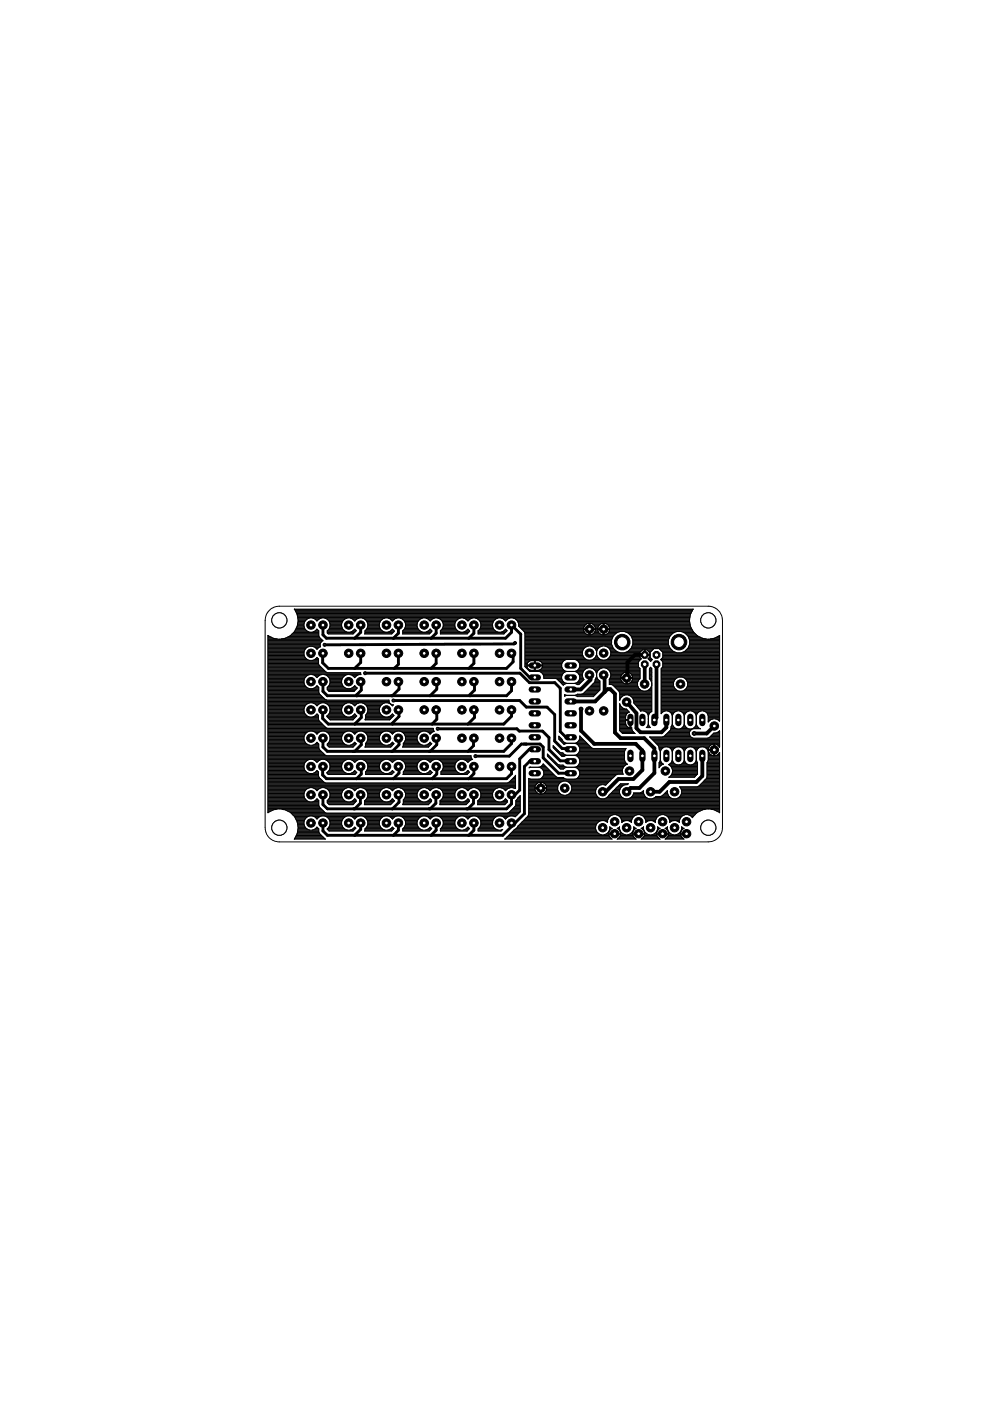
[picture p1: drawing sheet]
<svg xmlns="http://www.w3.org/2000/svg" width="210mm" height="297mm" viewBox="0 0 210 297" stroke-linecap="round" stroke-linejoin="round" font-family="sans-serif">
<path d="M136.7 138.9h-2.1l-1.6 1.5v3.2l-.1 .2M121 148.7h5.2l2.6-2.6h.6l1 1v8.2l1.2 1.2h5l2.1 2.2v5.2l-3.1 3.2h-1.9l-.8 .8M123.2 150.3v4.6l2.8 2.8h8.8l1.4 1.4v4.2l-1.9 1.9h-3.2l-2.7 2.7h-.6M125 143.1l.2 .2v.8l-2.1 2.1h-2.1M128 143.1l.2 .2v3.4M132.9 148.8l2 2.4v3.2l.9 .9h4.5l1-1.1v-1.5M136.7 140.8v4.2M139.2 140.8v11.4l-.5 .5M151.4 153.9l-1.6 1.6h-2.6M148.9 160.3v4.2l-1.3 1.3h-5.7l-2.1 2.1h-1.9" fill="none" stroke="#000" stroke-width=".8"/>
<g fill="none" stroke="#000" stroke-width=".21">
<path d="M56.8 137.5h8.1M56.8 139h7.7M56.8 134.8h.1M56.8 135.3h1.1M56.8 137h11.1M56.8 139.8h8.4M56.8 140h8.8M56.8 139.7h8.2M56.8 139.5h8M56.8 139.3h7.8M56.8 139.1h7.8M56.8 138.8h7.7"/>
<path d="M56.8 138.6h7.7M56.8 138.5h7.7M56.8 138.3h7.7M56.8 138.2h7.7M56.8 138h7.7M56.8 137.8h7.8M56.8 137.6h7.9M56.8 137.3h8.2M56.8 137.1h8.6M56.8 136.8h11.1M56.8 136.6h11.1M56.8 136.5h11.1"/>
<path d="M56.8 136.3h11.2M56.8 136.1h11.3M56.8 136h11.5M56.8 135.8h11.6M56.8 135.6h11.4M56.8 135.5h2M56.8 135.1h.8M56.8 135h.4M56.9 134.8v37.5M56.9 134.8l1.1 .5M58 135.3h.1M58 135.3l1.2 .2"/>
<path d="M59.2 135.5h.1M59.7 135.5h8.4M60.5 135.3h.1M60.5 135.3l-1.3 .2M60.5 135.3h7.4M60.9 135.1h6.8M61.2 135h6.4M61.5 134.8h6.1M61.6 134.8l-1.1 .5M61.6 134.8h.1M61.7 134.6h5.9M61.9 134.5h5.7"/>
<path d="M62.1 134.3h5.5M62.2 134.1h5.4M62.4 133.9h3M62.5 129.2l84.5-.1a3.9 3.9 0 0 0-.6 3.7M62.5 133.9l-.9 .9M62.5 129.2h.1M62.5 133.9h.1M62.5 129.2l.5 1.1M62.5 129.2h84.4M62.5 133.8h2.6M62.6 129.4h84.2M62.6 133.6h2.3"/>
<path d="M62.7 129.6h84M62.7 133.4h2M62.7 129.7h84M62.8 133.3h1.8M62.8 129.9h83.8M62.8 133.1h1.8M62.9 130.1h83.6M62.9 132.9h1.6M63 130.2h83.4M63 130.3h.1M63 132.8h.1M63 132.8l-.5 1.1"/>
<path d="M63 130.3l.2 1.2-.2 1.3M63 132.8h1.5M63 130.4h83.3M63.1 132.6h1.4M63.1 132.4h1.4M63.1 130.6h83.2M63.1 132.3h1.4M63.1 130.7h83.2M63.1 132.1h1.4M63.1 130.9h83.2M63.1 131.1h2.4M63.2 131.9h1.4"/>
<path d="M63.2 131.8h1.4M63.2 131.3h1.9M63.2 131.6h1.6M63.2 131.4h1.7M64.5 132.2v.6l.2 .6 .4 .4M64.5 138.8a1.52 1.52 0 0 0 1.1 1.2 1.52 1.52 0 0 0 1.6-.6l.3 .3v1M65.1 131.3l.5-.3h.7l.5 .3M65.1 133.8a1.5 1.5 0 0 0 2.1-.4l.4 .4v1M65.1 131.3l-.4 .4-.2 .5M66.3 140h1.2M66.4 131.1h1.7M66.4 133.9h1.2"/>
<path d="M66.5 137.1h1.4M66.7 139.8h.8M66.8 131.3h.8M66.8 131.3l.4 .4 .4-.4M66.8 133.8h.8M66.8 137.3h.8M66.9 139.7h.6M67 131.4h.5M67 133.6h.4M67 137.5h.4M67.1 139.5h.2M67.1 131.6h.2"/>
<path d="M67.2 133.4h.1M67.2 137.6h.1M67.6 134.8l.1 .3 .8 .7M67.6 131.3l.6-.3h.6l.5 .3M68.5 135.8v.1a.9 .9 0 0 0-.5 1.2l-.8 .6a1.52 1.52 0 0 0-1.8-.6 1.52 1.52 0 0 0-.9 1.7M68.9 131.1h4.6M69.3 131.3h3.8M69.3 131.3l.5 .4 .2 .5M69.4 134.1h5.8M69.4 133.9h4M69.4 133.8h3.7M69.4 134.3h5.6"/>
<path d="M69.5 131.4h3.4M69.5 133.6h3.4M69.7 131.6h3M69.7 133.4h3M69.8 131.8h2.8M69.8 133.3h2.8M69.8 131.9h2.8M69.9 133.1h2.7M69.9 132.9h2.6M69.9 132.1h2.6M70 132.2v.6l-.2 .6-.4 .4v.4l.2 .2h5.2l.7-.7-.3-.3-.4 .4M70 132.8h2.4"/>
<path d="M70 132.6h2.4M70 132.4h2.4M70 132.3h2.4M72.4 132.2a1.53 1.53 0 0 0 .7 1.6 1.53 1.53 0 0 0 1.7 0M73.1 131.3l.5-.3h.6l.6 .3M73.1 131.3l-.4 .4-.3 .5M74.4 131.1h1.7M74.4 133.9h.9M74.8 131.3l.4 .4 .4-.4M74.8 131.3h.8M74.8 133.8h.7M75 131.4h.5"/>
<path d="M75 133.6h.4M75.1 131.6h.2M75.1 133.4h.2M75.6 131.3l.6-.3h.6l.5 .3M76.9 131.1h4.6M77.3 131.3l.4 .4 .3 .5M77.3 131.3h3.8M77.4 134.3h5.8M77.4 134.1h6M77.4 133.9h4M77.4 133.8h3.7M77.5 131.4h3.4"/>
<path d="M77.5 133.6h3.4M77.7 131.6h3.1M77.7 133.4h3M77.8 133.3h2.8M77.8 131.8h2.8M77.9 131.9h2.7M77.9 133.1h2.7M77.9 132.1h2.6M77.9 132.9h2.6M78 132.2v.6l-.6 1v.4M78 132.8h2.4M78 132.6h2.4"/>
<path d="M78 132.4h2.4M78 132.3h2.4M80.4 132.2a1.53 1.53 0 0 0 .7 1.6 1.53 1.53 0 0 0 1.7 0M81.1 131.3l.5-.3h.6l.6 .3M81.1 131.3l-.4 .4-.3 .5M82.4 131.1h1.6M82.4 133.9h1.1M82.8 133.8l.4-.4 .4 .5-.6 .5h-5.7l.1-.2M82.8 131.3l.4 .4 .4-.4M82.8 131.3h.8M82.8 133.8h.8M83 131.4h.5"/>
<path d="M83 133.6h.4M83.1 131.6h.2M83.1 133.4h.2M83.6 131.3l.6-.3h.6l.5 .3M84.9 131.1h4.6M85.3 131.3l.4 .4 .3 .5M85.3 131.3h3.8M85.4 134.3h5.8M85.4 134.1h6M85.4 133.9h4M85.4 133.8h3.7M85.5 131.4h3.4"/>
<path d="M85.5 133.6h3.4M85.7 131.6h3.1M85.7 133.4h3M85.8 133.3h2.8M85.8 131.8h2.8M85.9 133.1h2.6M85.9 131.9h2.7M85.9 132.1h2.6M85.9 132.9h2.6M86 132.2v.6l-.6 1v.6h5.6l.6-.5-.4-.5-.4 .4M86 132.8h2.4M86 132.6h2.4"/>
<path d="M86 132.4h2.4M86 132.3h2.4M88.4 132.2a1.53 1.53 0 0 0 .7 1.6 1.53 1.53 0 0 0 1.7 0M89.1 131.3l.5-.3h.6l.6 .3M89.1 131.3l-.4 .4-.3 .5M90.4 131.1h1.6M90.4 133.9h1.1M90.8 131.3l.4 .4 .4-.4M90.8 131.3h.8M90.8 133.8h.8M91 131.4h.5M91 133.6h.4"/>
<path d="M91.1 131.6h.2M91.1 133.4h.2M91.6 131.3l.6-.3h.6l.5 .3M92.9 131.1h4.6M93.3 131.3l.4 .4 .3 .5M93.3 131.3h3.8M93.4 134.3h5.8M93.4 134.1h5.9M93.4 133.9h4M93.4 133.8h3.6M93.5 131.4h3.4M93.5 133.6h3.4"/>
<path d="M93.7 131.6h3.1M93.7 133.4h3M93.8 131.8h2.8M93.8 133.3h2.8M93.9 133.1h2.6M93.9 131.9h2.7M93.9 132.1h2.6M93.9 132.9h2.6M94 132.2v.6l-.3 .6-.3 .4v.6h5.6l.6-.5-.4-.5-.4 .4M94 132.8h2.4M94 132.6h2.4M94 132.4h2.4"/>
<path d="M94 132.3h2.4M96.4 132.2a1.53 1.53 0 0 0 .7 1.6 1.53 1.53 0 0 0 1.7 0M97.1 131.3a1.51 1.51 0 0 1 2.1 .4l.4-.4M97.1 131.3l-.4 .4-.3 .5M98.4 131.1h1.6M98.4 133.9h1.1M98.8 131.3h.8M98.8 133.8h.8M99 131.4h.5M99 133.6h.4M99.1 131.6h.2M99.1 133.4h.2"/>
<path d="M99.6 131.3a1.5 1.5 0 0 1 2.4 .9M100.9 131.1h4.6M101.3 131.3h3.8M101.4 134.3h5.6M101.4 134.1h5.7M101.4 133.9h4M101.4 133.8h3.7M101.5 131.4h3.4M101.5 133.6h3.4M101.7 131.6h3.1M101.7 133.4h3M101.8 131.8h2.8"/>
<path d="M101.8 133.3h2.8M101.9 133.1h2.6M101.9 131.9h2.7M101.9 132.9h2.6M101.9 132.1h2.6M102 132.2v.6l-.3 .6-.3 .4v.6h5.4l.7-.7-.3-.3-.4 .4M102 132.8h2.4M102 132.6h2.4M102 132.4h2.4M102 132.3h2.4M104.4 132.2a1.51 1.51 0 0 1 1.2-1.2 1.51 1.51 0 0 1 1.6 .7 1.52 1.52 0 0 1 1.6-.7 1.52 1.52 0 0 1 1.2 1.2M104.4 132.2v.6l.2 .6 .5 .4"/>
<path d="M105.1 133.8l.5 .2h.6l.6-.2M106.4 131.1h1.6M106.4 133.9h.9M106.8 131.3h.8M106.8 133.8h.7M106.9 131.4h.6M107 133.6h.4M107.1 131.6h.2M107.1 133.4h.2M108.9 131.1h37.3M109.3 131.3h36.9M109.5 131.4h36.7"/>
<path d="M109.6 131.6h36.6M109.8 131.8h36.4M109.8 131.9h36.4M109.9 132.1h36.4M110 132.8l1.2 1.1M110 132.2v.6M110 132.6h14M110 132.4h14.2M110 132.3h14.4M110 132.8h13.9M110.2 132.9h13.6M110.3 133.1h13.5"/>
<path d="M110.5 133.3h13.2M110.7 133.4h14.2M110.8 133.6h13M111 133.8h12.8M111.1 133.9h12.8M111.2 133.9l.1 .4M111.2 134.1h12.8M111.3 137.5h12.6M111.3 139h12.3M111.3 134.3v7.1M111.3 134.8h18.8M111.3 135.3h18.5"/>
<path d="M111.3 137h18.5M111.3 139.8h13.1M111.3 140h8.4M111.3 139.7h12.8M111.3 139.5h12.6M111.3 139.3h12.4M111.3 139.1h12.4M111.3 138.8h12.2M111.3 138.6h12.2M111.3 138.5h12.2M111.3 138.3h12.2M111.3 138.2h12.2"/>
<path d="M111.3 138h12.3M111.3 137.8h12.3M111.3 137.6h12.4M111.3 137.3h12.7M111.3 137.1h13M111.3 136.8h18.5M111.3 136.6h18.4M111.3 136.5h18.4M111.3 136.3h18.4M111.3 136.1h18.4M111.3 136h18.4M111.3 135.8h18.4"/>
<path d="M111.3 135.6h18.4M111.3 135.5h18.5M111.3 135.1h18.6M111.3 135h18.7M111.3 134.6h13.4M111.3 134.5h13M111.3 134.3h12.8M120.1 139.8l-.8 .6-.2 .4M121.9 139.8l.8 .6M122.3 140h13.4M123.5 138.2v.6l.2 .5M123.7 139.3a1.55 1.55 0 0 0 2.6 0"/>
<path d="M123.8 133.1l-.1 .2h2.5v-.2M124 132.6l.9-.5v2.5M124 132.6l-.2 .5M124.7 137l-1 .6-.2 .6M124.9 134.6a1.22 1.22 0 0 1-1.2-1.1h2.5v.4a1.22 1.22 0 0 1-1.1 .7M124.9 134.6h.2M124.9 134.5h.2M124.9 134.3h.2M124.9 134.1h.2M124.9 133.9h.2M124.9 133.8h.2M124.9 133.6h.2"/>
<path d="M124.9 133.3h.2M124.9 133.1h.2M124.9 132.9h.2M124.9 132.8h.2M124.9 132.6h.2M124.9 132.4h.2M124.9 132.3h.2M125.1 133.4h2.8M125.2 134.6h2.5M125.3 137l1 .6 .2 .6M125.5 132.3h1.9M125.6 139.8h1.8"/>
<path d="M125.7 134.5h1.6M125.7 137.1h1.6M125.8 132.4l-.7-.3v2.5M125.8 132.4l.1 .2M125.8 132.4h1.4M125.9 134.3h1.2M125.9 139.7h1.2M125.9 132.6l.3 .5M126 137.3h1M126 132.6h1M126 134.1h1M126.1 139.5h.8"/>
<path d="M126.1 132.8h.8M126.1 137.5h.8M126.1 133.9h.8M126.2 132.9h.6M126.2 133.8h.6M126.2 133.6h.5M126.2 133.1h.6M126.2 133.3h.5M126.3 139.3h.4M126.3 137.6h.4M126.3 139.1h.4M126.3 137.8h.3"/>
<path d="M126.4 139h.2M126.4 138h.2M126.5 138.8h.1M126.5 138.2v.6M126.5 138.8l.2 .5M126.5 138.8l-.2 .5M126.5 138.6h.1M126.5 138.5h.1M126.5 138.3h.1M126.5 138.2h.1M127.2 132.4l.7-.3v2.5M127.2 132.4l-.4 .7"/>
<path d="M127.7 137l-1 .6-.2 .6M127.9 134.6h.2M127.9 134.5h.2M127.9 134.3h.2M127.9 134.1h.2M127.9 133.9h.2M127.9 133.8h.2M127.9 133.6h.2M127.9 133.3h.2M127.9 133.1h.2M127.9 132.9h.2M127.9 132.8h.2"/>
<path d="M127.9 132.6h.2M127.9 132.4h.2M127.9 132.3h.2M128.1 133.4h18.6M128.2 134.6h2.1M128.3 137l1 .6 .2 .6M128.5 132.3h17.8M128.6 139.8h7.2M128.7 134.5l.4-.5 .1-.5h-2.5l.5 .8 .7 .3M128.7 134.5l-.6 .1M128.7 134.5h1.7M128.7 137.1h1.2"/>
<path d="M128.8 132.4h17.5M128.9 134.3h1.7M128.9 139.7h7.1M128.9 132.6l.3 .7h-2.5l.1-.2M128.9 132.6l-.8-.5v2.5M128.9 137.3h1.1M129 132.6h17.3M129 134.1h1.9M129.1 139.5h6.7M129.1 132.8h17.3M129.1 137.5h1M129.1 133.9h2.2"/>
<path d="M129.2 132.9h17.3M129.2 133.8h17.7M129.2 133.6h17.6M129.2 133.1h17.3M129.2 139.3h6.4M129.2 133.3h17.4M129.3 137.6h.9M129.3 139.1h6.3M129.3 137.8h1.1M129.4 139h7.2v-1.2h-.4l-.6 .6v.3h2.2v-.3l-.7-.6h-.3v1.2h1.1M129.4 138h1.2M129.5 138.8h7.1"/>
<path d="M129.5 138.2h1.4M129.5 138.2a1.53 1.53 0 0 1-.9 1.7 1.53 1.53 0 0 1-1.9-.6M129.5 138.6h6.1M129.5 138.5h6.1M129.5 138.3h1.8M132.5 133.9h10.9M132.6 138.3h3.1M132.9 134.1h10.1M133 138.2h2.9M133.2 134.3h9.4M133.3 138h2.7M133.4 134.5h9.1"/>
<path d="M133.5 137.8h2.7M133.6 134.6h8.7M133.6 137.6h4.9M133.8 134.8h8.3M133.8 137.5h8.3M133.9 137.3h8.1M133.9 135h8.1M133.9 135.1h8M134 137.1h7.9M134 135.3h7.9M134 137h7.9M134.1 136.8h7.7"/>
<path d="M134.1 135.5h7.7M134.2 135.6h7.5M134.2 136.6h7.5M134.2 136.5h7.5M134.2 136.3h7.5M134.2 136.1h7.5M134.2 136h7.5M134.2 135.8h7.5M135.6 139v.3l.4 .4-.6 .6v1.1l.3 .3v2.2a1.46 1.46 0 0 0-.3 2M136.6 138.6h.2M136.6 138.5h.2M136.6 138.3h.2"/>
<path d="M136.6 138.2h.2M136.6 138h.2M136.6 137.8h.2M136.8 138.8h1.1M137.2 137.8h1.2M137.4 138h.8M137.4 139.7h.7M137.5 138.2h.5M137.5 139.8h.8M137.6 139.5h.4M137.7 138.3h.2M137.7 140h.5"/>
<path d="M137.8 139.3h.1M137.8 139.3l-.4 .4M137.8 139v.3M137.8 139.1h.1M137.8 138.6h.1M137.8 138.5h.1M138.6 137.5l-.7 .8v1.1l.4 .4-.4 .4-.5-.5M139.7 137.5l.8 .8v1.1l-.4 .4M139.9 137.6h2.4M140 137.8h2.4M140.1 139.8l.4 .5v1.1l-.3 .3v9.6M140.1 139.8h12.5"/>
<path d="M140.2 140h12.4M140.2 138h2.4M140.3 139.7h12.3M140.4 138.2h2.5M140.4 139.5h12.2M140.5 139h12.1M140.5 139.3h12.1M140.5 139.1h12.1M140.5 138.8h12.1M140.5 138.6h12.1M140.5 138.5h12.1M140.5 138.3h2.8"/>
<path d="M144.5 133.9h2.5M144.6 138.3h8M144.9 134.1h2.3M145 138.2h7.6M145.3 134.3h2M145.3 138h7.3M145.5 134.5h2M145.5 137.8h7.1M145.6 134.6h2.1M145.6 137.6h7M145.8 134.8h2.1M145.8 137.5h6.8"/>
<path d="M145.9 135h2.3M145.9 137.3h6.7M146 137.1h6.6M146 135.1h2.5M146 135.3h2.9M146.1 137h6.5M146.1 135.5h3.6M146.1 136.8h6.5M146.2 136.6h6.4M146.2 135.6h6.4M146.2 136.5h6.4M146.2 136.3h6.4"/>
<path d="M146.2 136.1h6.4M146.2 136h6.4M146.2 135.8h6.4M146.4 132.8l.5 1.1M146.9 133.9h.1M146.9 133.9l.9 .9 1.1 .5M148.9 135.3h.1M148.9 135.3l1.3 .2M150.2 135.5h.1M150.6 135.5h2M151.4 135.3h.1M151.4 135.3l-1.2 .2"/>
<path d="M151.5 135.3h1.1M151.8 135.1h.8M152.2 135h.4M152.5 134.8h.1M152.5 134.8l-1.1 .5M152.5 134.8l.1 18.1-.3-.3-.6-.2M56.8 157.8h8.4M56.8 158.3h10.8M56.8 150.7h7.7M56.8 146.6h10.8M56.8 147.7h11.5M56.8 147.4h11.2"/>
<path d="M56.8 145.2h7.8M56.8 143.9h7.8M56.8 146h10.8M56.8 148.4h25.7l.1 .6M56.8 149.4h8.1M56.8 152.6h10.8M56.8 158h10.8M56.8 159.8l11.8 .1M56.8 152.4h10.7M56.8 142.3h12.2M56.8 144.9h7.7M56.8 143.5h8"/>
<path d="M56.8 141.2h11M56.8 141h10.8M56.8 152.8h10.8M56.8 160h12M56.8 159.7h11.7M56.8 159.5h11.5M56.8 159.3h11.4M56.8 159.2h11.2M56.8 159h11M56.8 158.8h10.9M56.8 158.7h10.8M56.8 158.5h10.8"/>
<path d="M56.8 158.2h10.8M56.8 157.6h8.2M56.8 157.5h8M56.8 157.3h7.9M56.8 157.1h7.8M56.8 157h7.7M56.8 156.8h7.7M56.8 156.6h7.7M56.8 156.5h7.7M56.8 156.3h7.7M56.8 156.1h7.7M56.8 156h7.7"/>
<path d="M56.8 155.8h7.8M56.8 155.6h7.9M56.8 155.5h8.1M56.8 155.3h8.2M56.8 155.1h8.6M56.8 155h35.2M56.8 154.8h35.1M56.8 154.6h35.1M56.8 154.5h35.1M56.8 154.3h12.3M56.8 154.1h12.1M56.8 153.9h12"/>
<path d="M56.8 153.8h11.8M56.8 153.6h11.6M56.8 153.4h11.5M56.8 153.3h11.3M56.8 153.1h11.1M56.8 153h11M56.8 152.3h10.7M56.8 152.1h10.7M56.8 151.9h8.6M56.8 151.8h8.3M56.8 151.6h8.1M56.8 151.4h7.9"/>
<path d="M56.8 151.3h7.8M56.8 151.1h7.8M56.8 150.9h7.7M56.8 150.6h7.7M56.8 150.4h7.7M56.8 150.3h7.7M56.8 150.1h7.7M56.8 149.9h7.8M56.8 149.8h7.8M56.8 149.6h8M56.8 149.2h8.3M56.8 149.1h8.7"/>
<path d="M56.8 148.9h25.8M56.8 148.7h25.7M56.8 148.6h25.7M56.8 148.2h12.1M56.8 148.1h11.9M56.8 147.9h11.7M56.8 147.6h11.4M56.8 147.2h11M56.8 147.1h10.9M56.8 146.9h10.8M56.8 146.7h10.8M56.8 146.4h10.8"/>
<path d="M56.8 146.2h10.8M56.8 145.9h8.5M56.8 145.7h8.2M56.8 145.5h8.1M56.8 145.4h7.9M56.8 145h7.7M56.8 144.7h7.7M56.8 144.5h7.7M56.8 144.4h7.7M56.8 144.2h7.7M56.8 144h7.7M56.8 143.7h7.9"/>
<path d="M56.8 143.4h8.2M56.8 143.2h8.4M56.8 142.9h19.7M56.8 142.7h19.7M56.8 142.5h12.4M56.8 142.2h12M56.8 142h11.8M56.8 141.8h11.7M56.8 141.7h11.5M56.8 141.5h11.3M56.8 141.4h11.2M56.8 140.8h10.8"/>
<path d="M56.8 140.7h10.7M56.8 140.5h10.7M56.8 140.3h10.7M56.8 140.2h10.7M64.5 156.8a1.52 1.52 0 0 1 .9-1.7 1.52 1.52 0 0 1 1.8 .6 1.53 1.53 0 0 1 1.9-.6 1.53 1.53 0 0 1 .9 1.7M64.5 144.2v.6l.2 .6M64.5 156.8l.2 .6 .4 .4 .5 .2M64.7 143.7l-.2 .5M64.7 145.4l.4 .4 .5 .2M65.1 149.2a1.53 1.53 0 0 0-.2 2.4 1.53 1.53 0 0 0 2.3-.2l.3 .3 .1 1.1 1.5 1.5M65.1 149.2l.5-.2h.7l.5 .2M65.6 143l-.5 .3-.4 .4"/>
<path d="M66.3 158l.5-.2 .4-.4 .4 .3 .1 1.2 1.2 1.2 .3 .1h30.7v.3M66.3 143l.5 .3 .4 .4 .4-.4 .6-.3M66.4 149.1h1.7M66.4 151.9h1.1M66.5 155.1h1.4M66.6 145.9h1M66.7 143.2h1.1M66.7 157.8h.9M66.8 149.2h.8M66.8 149.2l.4 .5 .4-.5M66.8 151.8h.7M66.8 155.3h.8"/>
<path d="M66.9 145.7h.7M66.9 143.4h.6M66.9 157.6h.6M67 149.4h.5M67 151.6h.4M67 155.5h.4M67 145.5h.4M67.1 143.5h.3M67.1 157.5h.2M67.1 149.6h.2M67.2 151.4h.1M67.2 155.6h.1"/>
<path d="M67.2 145.4l-.4 .4-.5 .2M67.2 145.4l.4 .3M67.2 145.4h.1M67.5 140.7l.1 .3 1.5 1.5 .3 .1h7.1v.4h-19.7M67.6 145.7l.1 1.4M67.6 149.2l.6-.2h.6l.5 .2M67.7 147.1l1.2 1.2 .3 .1M68.8 143l.5 .3 .5 .4M68.9 149.1h4.6M69.1 155.1h4.3M69.1 154.3l.3 .1h22.5l.2 .7-.9 .6a1.53 1.53 0 0 0-1.8-.6 1.53 1.53 0 0 0-1 1.7M69.2 143.2h4"/>
<path d="M69.3 151.8v.1M69.3 151.8h.1M69.3 151.9h4.1M69.3 149.2h3.8M69.3 149.2a1.55 1.55 0 0 1 0 2.6M69.4 151.8h3.7M69.4 157.8h3.8M69.4 145.7v.5M69.4 146h6.2M69.4 158h4.2M69.4 155.3h3.6M69.4 146.2h6"/>
<path d="M69.4 145.9h3.9M69.4 145.7h3.6M69.4 143.4h3.6M69.5 157.6h3.5M69.5 152.1h5.9M69.5 149.4h3.4M69.5 158.2h5.6M69.5 151.6h3.4M69.6 155.5h3.3M69.6 146.4h5.7M69.6 145.5h3.3M69.6 143.5h3.2"/>
<path d="M69.6 157.5h3.2M69.6 152.3h5.6M69.7 149.6h3M69.7 151.4h3M69.7 158.3h5.2M69.7 146.6h5.4M69.7 155.6h3M69.7 145.4h3M69.8 145.4l-.4 .3M69.8 143.7l.2 .5M69.8 157.3h2.8M69.8 143.7h2.9"/>
<path d="M69.8 149.8h2.8M69.8 152.4h5.2M69.8 155.8h2.8M69.8 151.3h2.8M69.8 145.2h2.8M69.8 143.9h2.8M69.8 157.1h2.8M69.8 149.9h2.8M69.9 156h2.6M69.9 151.1h2.7M69.9 145h2.6M69.9 157h2.6"/>
<path d="M69.9 144h2.6M69.9 150.9h2.6M69.9 150.1h2.6M70 144.9h2.5M70 156.1h2.5M70 150.7h2.4M70 156.8l-.2 .6-.4 .3v.3M70 144.2v.6l-.2 .6M70 156.8h2.4M70 156.6h2.4M70 156.5h2.4M70 156.3h2.4"/>
<path d="M70 150.6h2.4M70 150.4h2.4M70 150.3h2.4M70 144.7h2.4M70 144.5h2.4M70 144.4h2.4M70 144.2h2.5M72.4 156.8a1.53 1.53 0 0 1 1-1.7 1.53 1.53 0 0 1 1.8 .6 1.53 1.53 0 0 1 1.9-.6 1.53 1.53 0 0 1 .9 1.7M72.4 156.8a1.53 1.53 0 0 0 1.2 1.2 1.53 1.53 0 0 0 1.6-.6l.3 .3-.7 .7h-5l-.4-.4M72.7 143.7l-.3 .5v.6l.3 .6M72.7 145.4l.4 .4 .5 .2M73.1 149.2a1.53 1.53 0 0 0-.2 2.4 1.53 1.53 0 0 0 2.3-.2l.4 .4-.8 .8h-4.8l-.7-.7"/>
<path d="M73.1 149.2l.5-.2h.6l.6 .2M73.6 143l-.5 .3-.4 .4M74.2 143l.6 .3 .4 .4 .4-.4 .6-.3M74.3 158h1M74.4 149.1h1.6M74.4 151.9h1.1M74.5 155.1h1.4M74.6 145.9h1.1M74.7 143.2h1.1M74.7 157.8h.7M74.8 149.2l.4 .5 .4-.5M74.8 149.2h.8"/>
<path d="M74.8 151.8h.8M74.8 155.3h.8M74.9 145.7h.6M74.9 143.4h.6M74.9 157.6h.6M75 149.4h.5M75 151.6h.4M75 155.5h.4M75 145.5h.4M75.1 143.5h.3M75.1 157.5h.2M75.1 149.6h.2"/>
<path d="M75.1 151.4h.2M75.2 155.6h.1M75.2 145.4l-.4 .4-.6 .2M75.2 145.4l.5 .5-.7 .7h-5.2l-.4-.4M75.2 145.4h.1M75.6 149.2l.6-.2h.6l.5 .2M76.9 149.1h4.6M77 155.1h4.4M77.3 149.2a1.5 1.5 0 0 1 .2 2.4M77.3 149.2h3.8M77.4 155.3h3.6M77.4 158.3h5.5"/>
<path d="M77.4 152.4h5.4M77.5 149.4h3.4M77.5 158.2h5.6M77.5 157.8h3.7M77.5 151.6v.7M77.5 158h4.1M77.5 157.6h3.5M77.5 152.3h5.5M77.5 152.1h5.6M77.5 151.9h3.9M77.5 151.8h3.6M77.5 151.6h3.4"/>
<path d="M77.6 155.5h3.3M77.6 157.5h3.2M77.7 149.6h3.1M77.7 151.4h3M77.7 155.6h3M77.8 157.3h2.8M77.8 151.3h2.8M77.8 149.8h2.8M77.8 155.8h2.8M77.9 157.1h2.7M77.9 149.9h2.7M77.9 156h2.6"/>
<path d="M77.9 151.1h2.7M77.9 157h2.6M77.9 150.1h2.6M77.9 150.9h2.6M78 156.1h2.5M78 150.7h2.4M78 156.8l-.5 .8-.1 .8h5.4l.7-.7-.3-.3a1.53 1.53 0 0 1-1.6 .6 1.53 1.53 0 0 1-1.2-1.2M78 156.8h2.4M78 156.6h2.4M78 156.5h2.4M78 156.3h2.4M78 150.6h2.4"/>
<path d="M78 150.4h2.4M78 150.3h2.4M80.4 156.8a1.53 1.53 0 0 1 1-1.7 1.53 1.53 0 0 1 1.8 .6 1.53 1.53 0 0 1 1.9-.6 1.53 1.53 0 0 1 .9 1.7M81.1 149.2a1.53 1.53 0 0 0-.2 2.4 1.53 1.53 0 0 0 2.3-.2l.3 .3-.9 .9h-5.2l.1-.3M81.1 149.2l.5-.2h.6l.6 .2M82.3 158h1M82.4 149.1h.3M82.4 151.9h.9M82.5 155.1h1.4M82.6 149l.3 .3 .5 .1-.2 .3-.4-.5M82.7 157.8h.7M82.8 149.2h.1"/>
<path d="M82.8 151.8h.7M82.8 155.3h.8M82.9 157.6h.6M83 149.4h.1M83 151.6h.4M83 155.5h.4M83.1 157.5h.2M83.1 149.6h.2M83.1 151.4h.2M83.2 155.6h.1M85 155.1h4.4M85.4 155.3h3.6"/>
<path d="M85.4 158.3h5.5M85.5 158.2h5.6M85.5 157.8h3.7M85.5 158h4.1M85.5 157.6h3.4M85.6 155.5h3.3M85.6 157.5h3.2M85.7 155.6h3M85.8 157.3h2.8M85.8 155.8h2.8M85.8 157.1h2.8M85.9 156h2.6"/>
<path d="M85.9 157h2.6M85.9 156.1h2.6M86 156.8l-.5 .8-.1 .8h5.4l.7-.7-.3-.3a1.53 1.53 0 0 1-1.6 .6 1.53 1.53 0 0 1-1.2-1.2M86 156.8h2.4M86 156.6h2.4M86 156.5h2.4M86 156.3h2.4M90.3 158h.9M90.5 155.1h1.4M90.7 157.8h.7M90.8 155.3h.8M90.9 157.6h.6"/>
<path d="M91 155.5h.4M91.1 157.5h.2M91.2 155.6h.1M111.3 141.4l1.1 1h1.9l.5 .2 .5 .8M111.3 141.2h7.8M111.3 141h7.8M111.3 141.4h.4M111.3 140.8h.4M111.3 140.7h.5M111.3 140.5h.6M111.3 140.3h.8M111.3 140.2h1"/>
<path d="M111.5 141.5h.3M111.6 141.7h.3M111.7 141l.2-.6 .3-.2 1.1-.1v2l-1.1-.1-.3-.3-.2-.5M111.8 141.8h.2M112 142h.3M112.1 142.2h7.6M112.3 142.3h11.4M113.3 142h.2M113.3 141.8h.2M113.3 141.7h.2M113.3 141.5h.2M113.3 141.4h.2"/>
<path d="M113.3 140.8h.2M113.3 140.7h.2M113.3 140.5h.2M113.3 140.3h.2M113.3 140.2h.2M114.4 140.2h5.1M114.5 142h5M114.7 142.5h5M114.7 141.8h4.6M114.7 140.3h4.6M114.9 141.7h4.3M114.9 140.5h4.3"/>
<path d="M114.9 142.7h4.6M115 141.5h4.1M115 140.7h4.1M115 141.4h4.1M115 140.8h4.1M115 142.9h4.3M115.1 141l-.3-.6-.3-.2-1-.1v2l1-.1 .3-.3 .3-.5M115.2 143h4M115.2 143.2h4M115.3 143.4v.4l3.8 .1M115.3 143.5h3.8M115.3 143.7h3.8"/>
<path d="M115.3 143.4h3.8M116.1 160h.1M117.3 158.3h.2M117.3 158.5h.4M117.3 158.2h.1M117.4 158.7h.5M117.6 158.8h.4M117.8 159h.4M117.8 143.8l.6 .4M117.9 159.2h.5M118.1 159.3h.4M118.2 144h.9"/>
<path d="M118.3 159.5h.4M118.3 144.2h.9M118.4 144.2l.9 1M118.4 144.2v.1M118.4 159.7h1M118.5 156.6h.5M118.5 156.5h.4M118.5 156.3h.2M118.5 156.1h.1M118.5 144.4h.8M118.6 156.8h.6M118.6 159.8h.9"/>
<path d="M118.7 144.5h.8M118.7 157h.6M118.8 160h1M118.9 144.7h.7M118.9 157.1h.5M119 144.9h4M119.1 157.3h.4M119.1 143.4l.2-.5 .8-.5h1.8l.5 .2 .5 .8M119.1 140.8v.6M119.1 143.4v.5l.5 .8M119.1 141.4l.5 .8 .5 .1M119.2 145h.6"/>
<path d="M119.2 157.5h.6M119.3 145.2h.2M119.4 157.6h.6M119.6 157.8h.1M119.6 144.7l.5 .2M119.7 147.4h.3M119.7 147.6h.1M120.1 157.6h1.8M120.1 157.6l-.5 .2M120.1 157.6l-.5-.2-1.1-1.3v.6l1.1 1.1M121.9 157.6a1.3 1.3 0 0 0 1-1.6l2.5 2.6 .4 .1h7l-.4 .6M121.9 157.6l.5 .2"/>
<path d="M122 147.4h4.1M122 157.6h2.5M122.2 157.5h2.2M122.2 160h10.2M122.2 147.6h3.7M122.2 145h.7M122.3 142.5h1.3M122.3 142.2h1.5M122.4 144.7h.8M122.4 157.8l.3 .4M122.4 144.7l-.5 .2M122.4 147.2h3.9"/>
<path d="M122.4 157.8h2.3M122.4 157.3h1.8M122.5 159.8h9.9M122.5 142.7h1M122.5 142h1.5M122.5 140.2h13M122.5 144.5h.9M122.6 158h2.2M122.6 157.1h1.4M122.6 159.7h9.8M122.7 142.9h.8M122.7 141.8h1.4"/>
<path d="M122.7 140.3h12.7M122.7 144.4h.8M122.7 158.2a1.29 1.29 0 0 1-.8 1.9M122.7 140.4l.2 .4M122.7 158.2h2.3M122.7 157h1.1M122.8 143h.7M122.8 159.5h9.6M122.8 144.2h.9M122.8 141.7h1.7M122.8 140.5h12.6M122.8 158.3h2.4"/>
<path d="M122.8 159.3h9.6M122.8 156.8h.9M122.9 144h.9M122.9 143.2h.6M122.9 141.5h12.6M122.9 140.7h12.5M122.9 158.5h2.4M122.9 159.2h9.6M122.9 156.6h.6M122.9 140.8v.6M122.9 143.4v.5l-.5 .8M122.9 143.9h.8"/>
<path d="M122.9 141.4l-.5 .8-.5 .1M122.9 143.5h.6M122.9 141.2h12.5M122.9 141h12.5M122.9 159h9.6M122.9 158.8h9.8M122.9 158.7h2.8M122.9 156.5h.4M122.9 156.3h.3M122.9 156.1h.1M122.9 143.7h.7M122.9 143.4h.6"/>
<path d="M122.9 141.4h12.5M122.9 140.8h12.5M123.5 143.4l.3 .7-1.1 1.1-.8-.3h-1.8l-.7 .4-.1-.1M123.6 147.1h2.8M123.8 146.9h2.8M124 146.7h2.8M124.1 141.8l.6-.2h.6l.5 .2M124.1 141.8l-.4 .5-.2 .5v.6M124.2 146.6h2.7M124.3 146.4h2.8M124.5 146.2h2.7M124.7 146h2.5"/>
<path d="M124.8 145.9h2.4M125 145.7h2.2M125.2 145.5h2M125.3 145.4h1.9M125.5 141.7h2M125.5 145.2h1.7M125.7 145h1.5M125.8 141.8l.5 .5 .2 .5M125.8 141.8h1.3M125.9 144.9h1.3M126 142h1M126 144.7h1.2"/>
<path d="M126 144.7l-2.3 2.3-1.3 .2M126.1 144.5h1.1M126.2 144.4h.9M126.2 142.2h.6M126.2 144l-.2 .7M126.2 144.2h.8M126.2 144h.6M126.3 143.9h.4M126.3 142.3h.4M126.4 143.7h.2M126.4 142.5h.2M126.4 142.7h.1"/>
<path d="M126.4 143.5h.1M126.5 142.8v.6M126.5 143.4l.2 .6 .5 .4v1.9l-1.4 1.4h-3.4l-.5-.3h-1.8l-.4 .2v-.3l.4 .1h1.8l.5-.2M126.5 143.4l-.3 .6M126.5 143h.1M126.5 143.4h.1M126.5 143.2h.1M126.5 142.9h.1M128.4 141.7h7.2M128.8 141.8l.5 .5 .2 .5v.6M128.8 141.8a1.52 1.52 0 0 0-2.3 1M128.8 141.8h6.9"/>
<path d="M129 142h6.7M129.2 144v1.1l.8 .2 .2 .2M129.2 144.9h3.1M129.2 145h6M129.2 144.7h2.8M129.2 144.5h2.7M129.2 144.4h2.6M129.2 144.2h2.5M129.2 144h2.4M129.2 142.2h6.5M129.3 143.9h6.4M129.3 142.3h6.4"/>
<path d="M129.4 143.7h3.4M129.4 142.5h3.3M129.4 143.5h2.2M129.4 142.7h2.8M129.5 143.4l-.3 .6M129.5 143h2.3M129.5 143.4h2.2M129.5 143.2h2.2M129.5 142.9h2.5M129.8 145.2h5.4M130.1 145.4h5.1M130.2 145.5l1 1.1"/>
<path d="M130.2 145.5h5.1M130.4 145.7h4.9M130.6 145.9h4.8M130.7 146h4.9M130.9 146.2h4.8M131.1 146.4h4.9M131.2 146.6l.2 .3v1.6l.6-.9M131.2 146.6h7M131.3 146.7h6.9M131.4 150.7h1.8M131.4 147.7h.4M131.4 147.4h1"/>
<path d="M131.4 148.4h.1M131.4 149.4h.1M131.4 152.6h2.2M131.4 152.4h1.3M131.4 152.8l2.4-.1v1.6M131.4 154.8h2.6M131.4 154.6h2.6M131.4 154.5h2.5M131.4 154.3h2M131.4 154.1h1.7M131.4 153.9h1.5M131.4 153.8h1.4"/>
<path d="M131.4 153.6h1.3M131.4 153.4h1.3M131.4 153.3h1.3M131.4 153.1h1.3M131.4 153h1.3M131.4 152.3h1.3M131.4 152.1h1.3M131.4 151.9h1.3M131.4 151.8h1.3M131.4 151.6h1.3M131.4 151.4h1.4M131.4 151.3h1.5"/>
<path d="M131.4 151.1h1.8M131.4 150.9h2M131.4 150.6h1.7M131.4 150.4h1.5M131.4 150.3h1M131.4 150.1h.6M131.4 149.9h.4M131.4 149.8h.3M131.4 149.6h.2M131.4 149.2h.1M131.4 148.2h.1M131.4 148.1h.2"/>
<path d="M131.4 147.9h.3M131.4 147.6h.6M131.4 147.2h6.8M131.4 147.1h6.8M131.4 146.9h6.8M131.4 155h2.7M131.6 143.9l.1 .4M131.6 155.1h2.7M131.7 144.3l.4 .4M131.8 155.3h2.6M132 155.5h2.6M132 147.6l.6-.3h.6l.5 .3"/>
<path d="M132.2 142.7l-.5 .6-.1 .4h2.5l-.2-.6-.4-.4M132.4 159.3v1.9l.6 .8M132.7 151.9v.6h.9v1.8M132.7 152.7v.9M132.7 153.6l.1 .2M132.8 143h.2M132.8 144.9h.2M132.8 143.5h.2M132.8 142.5v2.5l-.7-.3M132.8 142.5l-.6 .2M132.8 144.7h.2M132.8 144.5h.2"/>
<path d="M132.8 144.4h.2M132.8 144.2h.2M132.8 144h.2M132.8 143.4h.2M132.8 143.2h.2M132.8 142.9h.2M132.8 142.7h.2M132.8 142.5h.2M132.8 153.8l.1 .1M132.9 153.9l.7 .4M133 142.5v2.5l.7-.3M133 142.5l.5 .2"/>
<path d="M133 143.7h2.7M133 142.5h2.7M133.2 151.1l.2-.1-.6-.7a1.4 1.4 0 0 1-1.4-1.1v5.7l.6 .6h2.7l-.6-.6M133.2 151.1l-.3 .2-.2 .6M133.3 147.4h4.9M133.5 144.9h1.7M133.5 142.7h2.2M133.6 154.3h.2M133.6 154.1h.2M133.6 153.9h.2M133.6 153.8h.2M133.6 153.6h.2"/>
<path d="M133.6 153.4h.2M133.6 153.3h.2M133.6 153.1h.2M133.6 153h.2M133.7 144.7h1.5M133.7 147.6l.4 .4 .3 .5v.5l1.4 1.7M133.7 147.6h4.5M133.7 142.9h2M133.9 144.5h1.4M133.9 147.7h4.3M133.9 143h1.8M133.9 154.3h.1"/>
<path d="M133.9 154.3h-.1M133.9 154.3l.2 .6M134 144.4h1.3M134 143.2h1.7M134 144.3l-.3 .4M134 147.9h4.2M134 144.2h1.4M134 143.4h1.7M134.1 143.5h1.6M134.1 144h1.5M134.1 143.9l-.1 .4M134.2 148.1h4"/>
<path d="M134.2 148.2h4M134.3 148.4h3.9M134.4 148.9h3.8M134.4 148.7h3.8M134.4 148.6h3.8M134.4 149.1h3.8M134.6 149.2h3.6M134.7 149.4h3.5M134.8 149.6h3.4M135 149.8h3.2M135.1 149.9h3.1M135.3 150.1h2.9"/>
<path d="M135.4 145.9l.4 .4 .6 .2M135.4 150.3h2.8M135.6 150.4h2.6M135.7 150.6h2.5M135.8 150.7h.1M135.8 150.7v.1M135.8 150.8l.7-.1 .4 .2M136.5 150.7h1.7M136.9 150.9l.4 .4M136.9 150.9h1.1M137.1 151.1h.8M137.2 154.1h.6"/>
<path d="M137.3 151.3l.2 .4M137.3 151.3h.4M137.3 153.9h.3M137.3 151.4h.3M137.3 146.4h.9M137.4 153.8h.2M137.4 151.6h.1M137.4 153.6h.1M137.5 151.7v1.9l-.5 .7h.9l-.4-.7v-1.9M137.5 152.6h.1M137.5 152.4h.1M137.5 152.8h.1"/>
<path d="M137.5 153.4h.1M137.5 153.3h.1M137.5 153.1h.1M137.5 153h.1M137.5 152.3h.1M137.5 152.1h.1M137.5 151.9h.1M137.5 151.8h.1M137.6 146.2h.6M137.7 143.9h.5M137.7 143h.5M137.7 142.3h.5"/>
<path d="M137.7 143.5h.5M137.7 143.7h.5M137.7 143.4h.5M137.7 143.2h.5M137.7 142.9h.5M137.7 142.7h.5M137.7 142.5h.5M137.7 142.2h.5M137.7 142h.5M137.7 141.8h.5M137.8 141.7h.3M137.8 146h.4"/>
<path d="M137.8 156.3h8.8M137.8 144h.4M137.9 140.2h.1M137.9 141.5h.1M137.9 145.9l-.4 .4-.5 .2M137.9 145.9h.3M138 156.5h8.9M138 144.2h.2M138 145.7h.2M138 150.9l-.5 .8M138 144.4h.2M138.1 145.5h.1"/>
<path d="M138.1 144.5h.1M138.1 156.6h14.5M138.2 145.4h.1M138.2 144.7h.1M138.2 145.3l-.3 .6M138.2 144.7l-.5-.8v-2.2l.2-.2 .3 .2v9.2h-.2M138.2 145.2h.1M138.2 144.9h.1M138.2 145h.1M138.3 156.8h14.3M138.5 157h14.1M138.6 157.1h14"/>
<path d="M138.8 157.3h13.8M139 157.5h13.6M139.1 157.6h13.5M139.3 157.8h11.7M139.5 158h11.2M139.6 158.2h10.9M139.7 158.3h10.7M139.7 158.5l.3 .8M139.7 158.7h.7M139.7 158.5h1M139.8 158.8h.5M139.8 159h.4"/>
<path d="M139.9 159.2h.2M140 159.3v1.9l-.3 .5v1.1l.5-.6M140 160h.1M140 159.8h.1M140 159.7h.1M140 159.5h.1M140 159.3h.1M140 159.3v1.9l.2 .4 .5 .4M140.2 150.7h.7M140.2 146.6h12.4M140.2 147.7h12.4M140.2 147.4h12.4"/>
<path d="M140.2 145.2h2.6M140.2 143.9h3.1M140.2 143h12.4M140.2 146h3M140.2 148.4h12.4M140.2 149.4h12.4M140.2 142.3h12.4M140.2 144.9h2.6M140.2 143.5h12.4M140.2 151.3h.1M140.2 151.1h.2M140.2 150.9h.4"/>
<path d="M140.2 150.6h12.4M140.2 150.4h12.4M140.2 150.3h12.4M140.2 150.1h12.4M140.2 149.9h12.4M140.2 149.8h12.4M140.2 149.6h12.4M140.2 149.2h12.4M140.2 149.1h12.4M140.2 148.9h12.4M140.2 148.7h12.4M140.2 148.6h12.4"/>
<path d="M140.2 148.2h12.4M140.2 148.1h12.4M140.2 147.9h12.4M140.2 147.6h12.4M140.2 147.2h12.4M140.2 147.1h12.4M140.2 146.9h12.4M140.2 146.7h12.4M140.2 146.4h3.5M140.2 146.2h3.2M140.2 145.9h2.8M140.2 145.7h2.8"/>
<path d="M140.2 145.5h2.7M140.2 145.4h2.6M140.2 145h2.6M140.2 144.7h2.6M140.2 144.5h2.7M140.2 144.4h2.7M140.2 144.2h2.8M140.2 144h3M140.2 143.7h3.4M140.2 143.4h12.4M140.2 143.2h12.4M140.2 142.9h12.4"/>
<path d="M140.2 142.7h12.4M140.2 142.5h12.4M140.2 142.2h12.4M140.2 142h12.4M140.2 141.8h12.4M140.3 141.7h12.3M140.4 140.2h12.2M140.4 141.5h12.2M140.5 141.2h12.1M140.5 141h12.1M140.5 141.4h12.1M140.5 140.8h12.1"/>
<path d="M140.5 140.7h12.1M140.5 140.5h12.1M140.5 140.3h12.1M140.6 150.9l-.4 .4M140.6 150.9l.4-.2 1 .2M140.7 156.1h5.7M140.9 156h5.4M141 158.3l-.8 .6-.2 .4M141.1 155.8h5.1M141.3 155.6h4.9M141.5 155.5h4.7M141.5 158.3l.5 .2 .5 .8"/>
<path d="M141.6 150.7h1.9M141.6 155.3h4.6M141.8 155.1h4.5M141.9 158.5h1.3M142 155h4.3M142 150.9l.3 .4M142 150.9h1.1M142.1 154.8l-1.3 1.3-.4 .2h-2.7l1.9 1.8 .1 .4M142.1 158.7h.9M142.1 154.8h4.4M142.2 151.1h.7M142.2 154.6h4.5"/>
<path d="M142.3 154.5h1M142.3 158.8h.5M142.3 154.3h.7M142.3 154.1h.6M142.3 151.3l.2 .4M142.3 151.3h.5M142.4 159h.3M142.4 153.9h.3M142.4 151.4h.3M142.5 153.8h.2M142.5 159.2h.1M142.5 151.6h.1"/>
<path d="M142.5 153.6h.1M142.5 151.7v1.9M142.5 159.3v1.9M142.5 153.6l-.4 1.2M142.5 152.6h.1M142.5 152.4h.1M142.5 152.8h.1M142.5 160h.1M142.5 159.8h.1M142.5 159.7h.1M142.5 159.5h.1M142.5 159.3h.1"/>
<path d="M142.5 153.4h.1M142.5 153.3h.1M142.5 153.1h.1M142.5 153h.1M142.5 152.3h.1M142.5 152.1h.1M142.5 151.9h.1M142.5 151.8h.1M142.6 153.6a1.29 1.29 0 0 0 1.2 1 1.29 1.29 0 0 0 1.3-1M142.7 151.3l-.1 .4M143 145.9l.4 .4 .6 .2M143.1 150.9l.5-.2 .9 .2"/>
<path d="M143.1 150.9l-.4 .4M143.6 158.3l-.9 .6-.1 .4M144 143.5a1.53 1.53 0 0 0-1 2.4M144.1 158.3l.8 .6 .2 .4M144.1 150.7h1.9M144.3 154.5h1.5M144.4 158.5h1.4M144.5 150.9l.4 .4M144.5 150.9h1.1M144.6 143.5a1.53 1.53 0 0 1 1 2.4M144.6 154.3h1M144.7 158.7h.8"/>
<path d="M144.7 151.1h.8M144.8 154.1h.6M144.8 158.8h.6M144.9 151.3l.2 .4M144.9 151.3h.4M144.9 159h.3M144.9 153.9h.4M144.9 146.4h7.7M144.9 151.4h.3M145 153.8h.2M145 143.7h7.6M145 159.2h.2"/>
<path d="M145 151.6h.2M145.1 153.6h.1M145.1 152.6h.1M145.1 152.4h.1M145.1 151.7v1.9M145.1 159.3v1.9M145.1 152.8h.1M145.1 160h.1M145.1 159.8h.1M145.1 159.7h.1M145.1 159.5h.1M145.1 159.3h.1"/>
<path d="M145.1 153.4h.1M145.1 153.3h.1M145.1 153.1h.1M145.1 153h.1M145.1 152.3h.1M145.1 152.1h.1M145.1 151.9h.1M145.1 151.8h.1M145.1 153.6a1.29 1.29 0 0 0 1.3 1 1.29 1.29 0 0 0 1.2-1M145.2 146.2h7.4M145.2 143.9h7.4M145.3 151.3l-.2 .4"/>
<path d="M145.4 146h7.2M145.4 144h7.2M145.6 145.9l-.5 .4-.5 .2M145.6 145.9h7M145.6 144.2h7M145.6 145.7h7M145.6 150.9l.5-.2 1 .2M145.6 150.9l-.3 .4M145.6 144.4h7M145.7 145.5h6.9M145.7 144.5h6.9M145.8 145.4h6.8"/>
<path d="M145.8 144.7h6.8M145.8 145.2h6.8M145.8 144.9h6.8M145.8 145h6.8M146.1 158.3l-.8 .6-.2 .4M146.2 155.3a.99 .99 0 0 0 .8 1.2h3l.4-.1 1-1 .9-.2 .3-.3v3.6l-.1-.2M146.3 154.9l-.1 .4M146.6 158.3l.8 .6 .2 .4M146.7 150.7h1.9M146.9 154.5h1.5M147 158.5h1.3M147.1 150.9l.3 .4"/>
<path d="M147.1 150.9h1.1M147.2 154.3h.9M147.2 158.7h.9M147.3 151.1h.7M147.3 154.1h.6M147.4 158.8h.5M147.4 151.3l.2 .4M147.4 151.3h.4M147.4 153.9h.4M147.5 159h.3M147.5 151.4h.3M147.5 153.8h.2"/>
<path d="M147.6 159.2h.1M147.6 151.6h.1M147.6 153.6h.1M147.6 151.7v1.9M147.6 159.3v1.9M147.6 152.6h.1M147.6 152.4h.1M147.6 152.8h.1M147.6 160h.1M147.6 159.8h.1M147.6 159.7h.1M147.6 159.5h.1"/>
<path d="M147.6 159.3h.1M147.6 153.4h.1M147.6 153.3h.1M147.6 153.1h.1M147.6 153h.1M147.6 152.3h.1M147.6 152.1h.1M147.6 151.9h.1M147.6 151.8h.1M147.6 153.6l.2 .4 .7 .5h-1.5l-.7 .4M147.8 151.3l-.2 .4M148.2 150.9a1.27 1.27 0 0 1 1.8 .4"/>
<path d="M148.2 150.9l-.4 .4M148.7 158.3l-.9 .6-.2 .4M149.2 158.3l.8 .6 .2 .4M149.2 150.7h3.4M149.5 158.5h.8M149.6 150.9h3M149.7 158.7h.5M149.8 151.1h2.8M149.9 158.8h.3M150 151.3l.2 .4M150 151.3h2.6M150 159h1.3"/>
<path d="M150 151.4h2.6M150.1 159.2h.1M150.1 151.6h2.5M150.1 156.5h2.5M150.2 159.3v1.9l-.3 .5M150.2 151.7v1.4l.4-.5 .6-.2h1.4M150.2 152.6h.5M150.2 152.4h.9M150.2 152.8h.3M150.2 160h.5M150.2 159.8h.3M150.2 159.7h.2"/>
<path d="M150.2 159.5h.1M150.2 159.3h.1M150.2 153h.1M150.2 152.3h2.4M150.2 152.1h2.4M150.2 151.9h2.4M150.2 151.8h2.4M150.3 159.5l-.1-.4h1.3v1.2l.6-.2 .4-.5M150.3 159.5l.1 .1M150.5 156.3h2.1M150.5 158.2l.8-.5v2.6l-.7-.3-.2-.4M150.5 158.2l-.1 .1"/>
<path d="M150.6 156.1h2M150.8 156h1.8M151 155.8h1.6M151.1 155.6h1.5M151.3 155.5h1.3M151.3 157.8h.2M151.3 158.3h.2M151.3 158h.2M151.3 160h.2M151.3 159.8h.2M151.3 159.7h.2M151.3 159.5h.2"/>
<path d="M151.3 159.3h.2M151.3 159.2h.2M151.3 158.8h.2M151.3 158.7h.2M151.3 158.5h.2M151.3 158.2h.2M151.9 157.8h.7M152 155.3h.6M152.2 160h.4M152.2 158h.4M152.2 152.6h.4M152.3 155.1h.3"/>
<path d="M152.4 159.8h.2M152.4 158.2h.2M152.4 158.2l.1 .1M152.4 158.2l-.9-.5v1.2h-1.3l.2-.6M152.4 152.8h.2M152.5 158.3h.1M152.5 159.6l.1-.1-.1 12.8M152.5 159.7h.1M152.5 155h.1M56.8 162.7h7.7M56.8 163h7.7M56.8 162.2h7.7"/>
<path d="M56.8 166.4h52.5M56.8 168.1h7.7M56.8 161h43.4M56.8 164.2h10.7M56.8 170.6h10.8M56.8 169.8h8.3M56.8 172.3h.1M56.8 165.2h11.3M56.8 172.1h.4M56.8 171.9h.7M56.8 171.8h1M56.8 171.6h1.7"/>
<path d="M56.8 171.4h11.3M56.8 171.3h11.1M56.8 171.1h10.9M56.8 170.9h10.8M56.8 170.8h10.8M56.8 170.4h10.8M56.8 170.3h10.8M56.8 170.1h10.8M56.8 169.9h8.6M56.8 169.6h8.1M56.8 169.4h7.9M56.8 169.2h7.8"/>
<path d="M56.8 169.1h7.8M56.8 168.9h7.7M56.8 168.7h7.7M56.8 168.6h7.7M56.8 168.4h7.7M56.8 168.2h7.7M56.8 167.9h7.8M56.8 167.7h7.8M56.8 167.6h7.9M56.8 167.4h8.1M56.8 167.2h8.3M56.8 167.1h8.7"/>
<path d="M56.8 166.9h52.5M56.8 166.7h52.5M56.8 166.6h52.5M56.8 166.2h52.5M56.8 166.1h52.5M56.8 165.9h11.9M56.8 165.7h11.8M56.8 165.5h11.6M56.8 165.4h11.4M56.8 165.1h11.1M56.8 164.9h10.9M56.8 164.7h10.8"/>
<path d="M56.8 164.5h10.7M56.8 164.4h10.7M56.8 164h10.7M56.8 163.9h8.5M56.8 163.7h8.2M56.8 163.5h8.1M56.8 163.4h7.9M56.8 163.2h7.8M56.8 162.9h7.7M56.8 162.5h7.7M56.8 162.3h7.7M56.8 162h7.7"/>
<path d="M56.8 161.9h7.8M56.8 161.7h7.9M56.8 161.5h8M56.8 161.4h8.2M56.8 161.2h8.4M56.8 160.8h43.2M56.8 160.7h43.1M56.8 160.5h43.1M56.8 160.3h43.1M56.8 160.2h12.4M56.9 172.3a4 4 0 0 1 4.7 0M59.9 171.6h8.3"/>
<path d="M60.6 171.8h7.8M60.9 171.9h7.7M61.3 172.1h7.4M61.6 172.3l.9 .8M61.6 172.3h7.3M61.7 172.4h48.3M61.9 172.6h47.9M62.1 172.8h47.5M62.3 173h47.2M62.4 173.1h3M62.5 173.1v.1M62.5 177.8v.1"/>
<path d="M62.5 173.1l.5 1.2M62.5 173.1h.1M62.5 177.8h6.4M62.5 173.3h2.5M62.5 177.7h6.2M62.6 173.5h2.3M62.6 177.5h5.9M62.7 173.6h2M62.7 177.3h5.7M62.8 173.8h1.8M62.8 177.1h5.4M62.9 174h1.6"/>
<path d="M62.9 177h5.1M62.9 174.1h1.6M63 176.8h4.9M63 176.7l-.5 1.1M63 174.3h.1M63 176.7v.1M63 174.3l.2 1.2-.2 1.2M63 176.7h4.7M63 174.3h1.5M63.1 176.5h4.5M63.1 174.5h1.4M63.1 174.6h1.4"/>
<path d="M63.1 176.3h4.5M63.1 174.8h1.4M63.1 176.1h4.5M63.1 176h4.5M63.1 175h1.4M63.2 175.8h2M63.2 175.1h1.4M63.2 175.3h1.5M63.2 175.6h1.8M63.2 175.5h1.6M64.5 174.8a1.52 1.52 0 0 1 .9-1.7 1.52 1.52 0 0 1 1.8 .6 1.53 1.53 0 0 1 1.9-.6 1.53 1.53 0 0 1 .9 1.7M64.5 162.2v.6"/>
<path d="M64.5 162.8l.2 .6M64.5 174.8l.2 .5 .4 .5 .5 .2M64.7 163.4a1.55 1.55 0 0 0 2.5 0M64.7 161.6l-.2 .6M65.1 167.2a1.55 1.55 0 0 0 0 2.6M65.1 169.8a1.5 1.5 0 0 0 2.1-.4l.4 .3 .1 1.4 1.2 1.2 .3 .1M65.1 167.2l.5-.2h.7l.5 .2M65.6 161l-.9 .6M66.3 176l.5-.2 .4-.5 .4 .4 .1 1M66.3 161l.5 .2 .4 .4 1-.6M66.4 167.1h1.7M66.4 169.9h1.2"/>
<path d="M66.5 173.1h1.4M66.6 163.9h.9M66.7 161.2h1.1M66.7 175.8h.9M66.8 167.2l.4 .5 .4-.5M66.8 167.2h.8M66.8 169.8h.8M66.8 173.3h.8M66.9 163.7h.6M66.9 161.4h.6M66.9 175.6h.6M67 167.4h.5"/>
<path d="M67 169.6h.4M67 173.5h.4M67 163.5h.4M67.1 161.5h.3M67.1 175.5h.2M67.1 167.6h.2M67.1 169.4h.2M67.2 173.6h.1M67.2 163.4l.3 .3M67.2 163.4h.1M67.5 163.7l.1 1.1 1.4 1.2h38.6l.3-.1 1.1-1.1M67.6 167.2l.6-.2h.6l.5 .2"/>
<path d="M67.7 176.7l1.3 1.2-6.5-.1M68.8 161l1 .6M68.9 167.1h4.6M69.1 173.1h4.3M69.2 161.2h4M69.3 163.8l.3 .4h5.6l.4-.4M69.3 163.8h.1M69.3 163.9h4M69.3 167.2a1.54 1.54 0 0 1 .1 2.5v.5l.4 .4h5l.7-.7M69.3 167.2h3.8M69.4 169.8h3.7M69.4 175.8h3.8"/>
<path d="M69.4 173.3h3.6M69.4 170.1h6M69.4 169.9h4M69.4 163.7h3.6M69.4 164h6M69.4 170.3h5.8M69.4 161.4h3.6M69.5 175.6h3.5M69.5 169.6h3.4M69.5 167.4h3.4M69.6 173.5h3.3M69.6 163.5h3.3"/>
<path d="M69.6 170.4h5.4M69.6 161.5h3.2M69.6 175.5h3.2M69.7 167.6h3M69.7 169.4h3M69.7 176.1h5.2M69.7 173.6h3M69.7 163.4h3M69.8 163.4l-.5 .4M69.8 161.6l.2 .6M69.8 175.3h2.8M69.8 161.7h2.9"/>
<path d="M69.8 167.7h2.8M69.8 173.8h2.8M69.8 169.2h2.8M69.8 163.2h2.8M69.8 161.9h2.8M69.8 175.1h2.8M69.8 167.9h2.8M69.9 169.1h2.7M69.9 163h2.6M69.9 174h2.6M69.9 175h2.6M69.9 162h2.6"/>
<path d="M69.9 168.1h2.6M69.9 168.9h2.6M70 174.1h2.5M70 162.9h2.5M70 162.7h2.4M70 162.2h2.5M70 174.8l-.2 .5-.4 .4 .4 .5h5l.7-.6-.3-.3-.4 .5-.6 .2h-4.6M70 162.2v.6M70 162.8l-.2 .6M70 174.8h2.4M70 174.6h2.4M70 174.5h2.4"/>
<path d="M70 174.3h2.4M70 168.7h2.4M70 168.6h2.4M70 168.4h2.4M70 168.2h2.4M70 162.5h2.4M70 162.3h2.4M72.4 174.8a1.53 1.53 0 0 1 1-1.7 1.53 1.53 0 0 1 1.8 .6 1.53 1.53 0 0 1 1.9-.6 1.53 1.53 0 0 1 .9 1.7M72.4 174.8l.3 .5 .4 .5 .5 .2M72.7 161.6l-.3 .6v.6l.3 .6M72.7 163.4a1.55 1.55 0 0 0 2.5 0M73.1 167.2a1.53 1.53 0 0 0-.4 2.2 1.53 1.53 0 0 0 2.1 .4"/>
<path d="M73.1 167.2l.5-.2h.6l.6 .2M73.6 161l-.9 .6M74.2 161l1 .6 1-.6M74.3 176h.8M74.4 167.1h1.6M74.4 169.9h1.1M74.5 173.1h1.4M74.6 163.9h1M74.7 161.2h1.1M74.7 175.8h.5M74.8 167.2l.4 .5 .4-.5M74.8 169.8l.4-.4 .3 .3v.2"/>
<path d="M74.8 167.2h.8M74.8 169.8h.7M74.8 173.3h.8M74.9 163.7h.7M74.9 161.4h.6M74.9 175.6h.5M75 167.4h.5M75 169.6h.4M75 173.5h.4M75 163.5h.4M75.1 161.5h.3M75.1 175.5h.2"/>
<path d="M75.1 167.6h.2M75.1 169.4h.2M75.2 173.6h.1M75.2 163.4l.4 .4M75.2 163.4h.1M75.6 163.8h.1M75.6 167.2l.6-.2h.6l.5 .2M76.8 161l.9 .6M76.9 167.1h4.6M77.1 173.1h4.3M77.2 161.2h4M77.3 170.4h5.7"/>
<path d="M77.3 170.3h5.9M77.3 170.1h6.1M77.3 169.9h4.1M77.3 167.2a1.52 1.52 0 0 1 0 2.6M77.3 176.1h5.8M77.3 167.2h3.8M77.4 176h4.2M77.4 175.8h3.8M77.4 173.3h3.6M77.4 161.4h3.6M77.5 175.6h3.5M77.5 167.4h3.4"/>
<path d="M77.5 169.6h3.4M77.5 164h5.7M77.5 163.9h3.8M77.5 163.7h3.5M77.6 173.5h3.3M77.6 163.5h3.2M77.6 161.5h3.2M77.6 175.5h3.2M77.7 167.6h3.1M77.7 169.4h3M77.7 173.6h3M77.7 163.4l-.2 .2v.6h5.5l.5-.5"/>
<path d="M77.7 161.6l.3 .6M77.7 163.4h3M77.8 175.3h2.8M77.8 161.7h2.9M77.8 169.2h2.8M77.8 167.7h2.8M77.8 173.8h2.8M77.8 163.2h2.8M77.8 175.1h2.8M77.8 161.9h2.8M77.9 167.9h2.7M77.9 174h2.6"/>
<path d="M77.9 169.1h2.7M77.9 163h2.6M77.9 162h2.6M77.9 168.1h2.6M77.9 175h2.6M77.9 168.9h2.6M78 174.1h2.5M78 162.9h2.5M78 162.7h2.4M78 162.2h2.5M78 174.8l-.6 .9v.3M78 162.2v.6"/>
<path d="M78 162.8l-.3 .6M78 174.8h2.4M78 174.6h2.4M78 174.5h2.4M78 174.3h2.4M78 168.7h2.4M78 168.6h2.4M78 168.4h2.4M78 168.2h2.4M78 162.5h2.4M78 162.3h2.4M80.4 174.8a1.53 1.53 0 0 0 1.2 1.2 1.53 1.53 0 0 0 1.6-.7l.3 .4-.5 .5h-5.7l.1-.2"/>
<path d="M80.7 161.6l-.3 .6v.6l.3 .6M80.7 173.7l-.3 .5v.6M80.7 163.4a1.55 1.55 0 0 0 2.5 0M80.7 173.7a1.52 1.52 0 0 1 2.5 0M81.1 169.8h-3.8v.8h5.5l.9-.8M81.1 167.2a1.53 1.53 0 0 0-.4 2.2 1.53 1.53 0 0 0 2.1 .4M81.1 167.2l.5-.2h.6l.6 .2M81.6 161l-.9 .6M82.2 161l1 .6 1-.6M82.3 176h.9M82.4 167.1h1.6M82.4 169.9h1.1"/>
<path d="M82.5 173.1h1.4M82.6 163.9h.8M82.7 161.2h1.1M82.7 175.8h.7M82.8 167.2l.4 .5 .4-.5M82.8 169.8l.4-.4 .4 .4M82.8 167.2h.8M82.8 169.8h.9M82.8 173.3h.8M82.9 163.7h.6M82.9 161.4h.6M82.9 175.6h.6"/>
<path d="M83 167.4h.5M83 169.6h.4M83 173.5h.4M83 163.5h.4M83.1 161.5h.3M83.1 175.5h.2M83.1 167.6h.2M83.1 169.4h.2M83.2 173.6h.1M83.2 173.7a1.53 1.53 0 0 1 1.9-.6 1.53 1.53 0 0 1 .9 1.7M83.2 163.4l.3 .3M83.2 163.4h.1"/>
<path d="M83.6 167.2l.6-.2h.6l.5 .2M84.8 161l.9 .6M84.9 167.1h4.6M85 173.1h4.4M85.2 161.2h4M85.3 167.2a1.48 1.48 0 0 1 .2 2.4M85.3 167.2h3.8M85.4 176h4.2M85.4 176.1h5.7M85.4 175.8h3.8M85.4 173.3h3.6M85.4 161.4h3.6"/>
<path d="M85.4 175.6h3.6M85.4 170.4h5.6M85.5 167.4h3.4M85.5 169.6l-.1 1h5.4l.7-.7M85.5 169.8h3.6M85.5 170.3h5.7M85.5 170.1h5.8M85.5 169.9h4M85.5 169.6h3.4M85.5 164h5.9M85.5 163.9h3.8M85.5 163.7h3.5"/>
<path d="M85.6 173.5h3.3M85.6 163.5h3.2M85.6 161.5h3.2M85.6 175.5h3.2M85.7 167.6h3.1M85.7 169.4h3M85.7 173.6h3M85.7 163.4l-.2 .2-.1 .6h5.8l.5-.4M85.7 161.6l.3 .6M85.7 163.4h3M85.8 175.3h2.8M85.8 161.7h2.8"/>
<path d="M85.8 169.2h2.8M85.8 167.7h2.8M85.8 173.8h2.8M85.8 163.2h2.8M85.8 175.1h2.8M85.8 161.9h2.8M85.9 169.1h2.7M85.9 167.9h2.7M85.9 174h2.6M85.9 163h2.6M85.9 162h2.6M85.9 168.1h2.6"/>
<path d="M85.9 175h2.6M85.9 174.1h2.6M85.9 168.9h2.6M86 162.2h2.4M86 162.9h2.5M86 162.7h2.4M86 174.8l-.6 .9v.5h5.6l.5-.5-.3-.4a1.53 1.53 0 0 1-1.6 .7 1.53 1.53 0 0 1-1.2-1.2M86 162.2v.6M86 162.8l-.3 .6M86 174.8h2.4M86 174.6h2.4M86 174.5h2.4"/>
<path d="M86 174.3h2.4M86 168.7h2.4M86 168.6h2.4M86 168.4h2.4M86 168.2h2.4M86 162.5h2.4M86 162.3h2.4M88.4 162.2v.6l.3 .6M88.7 173.7l-.3 .5v.6M88.7 163.4a1.55 1.55 0 0 0 2.5 0M88.7 173.7a1.52 1.52 0 0 1 2.5 0M89.1 167.2a1.53 1.53 0 0 0-.4 2.2 1.53 1.53 0 0 0 2.1 .4"/>
<path d="M89.1 167.2l.5-.2h.6l.6 .2M89.6 161l-.9 .6-.3 .6M90.2 161l1 .6 1-.6M90.3 176h.9M90.4 167.1h1.6M90.4 169.9h1.1M90.5 173.1h1.4M90.6 163.9h1M90.7 161.2h1.1M90.7 175.8h.7M90.8 167.2l.4 .5 .4-.5M90.8 169.8l.4-.4 .3 .3v.2"/>
<path d="M90.8 167.2h.8M90.8 169.8h.7M90.8 173.3h.8M90.9 163.7h.6M90.9 161.4h.6M90.9 175.6h.6M91 167.4h.5M91 169.6h.4M91 173.5h.4M91 163.5h.4M91.1 161.5h.3M91.1 175.5h.2"/>
<path d="M91.1 167.6h.2M91.1 169.4h.2M91.2 173.6h.1M91.2 173.7a1.53 1.53 0 0 1 1.9-.6 1.53 1.53 0 0 1 .9 1.7M91.2 163.4l.4 .4M91.2 163.4h.1M91.6 163.8h.1M91.6 167.2l.6-.2h.6l.5 .2M92.8 161l.9 .6M92.9 167.1h4.6M93 173.1h4.3M93.2 161.2h4"/>
<path d="M93.3 170.4h5.7M93.3 170.3h5.9M93.3 170.1h6M93.3 169.9h4.1M93.3 167.2a1.52 1.52 0 0 1 0 2.6M93.3 167.2h3.8M93.4 176h4.2M93.4 176.1h5.7M93.4 175.8h3.8M93.4 173.3h3.6M93.4 161.4h3.6M93.5 175.6h3.4"/>
<path d="M93.5 167.4h3.4M93.5 164h5.7M93.5 163.9h3.8M93.5 163.7h3.5M93.5 169.6h3.4M93.6 173.5h3.3M93.6 163.5h3.2M93.6 161.5h3.2M93.6 175.5h3.2M93.7 167.6h3.1M93.7 169.4h3M93.7 173.6h3"/>
<path d="M93.7 163.4h3M93.7 161.6l.3 .6M93.7 161.7h2.9M93.8 175.3h2.8M93.8 169.2h2.8M93.8 167.7h2.8M93.8 173.8h2.8M93.8 163.2h2.8M93.8 175.1h2.8M93.8 161.9h2.8M93.9 169.1h2.6M93.9 167.9h2.7"/>
<path d="M93.9 163h2.6M93.9 174h2.6M93.9 175h2.6M93.9 162h2.6M93.9 168.1h2.6M93.9 168.9h2.6M93.9 174.1h2.6M94 162.2h2.4M94 162.9h2.5M94 162.7h2.4M94 174.8l-.3 .5-.3 .4v.5h5.6l.5-.5-.3-.4-.4 .5-.6 .2M94 162.2v.6"/>
<path d="M94 162.8l-.5 .8v.6h5.5l.5-.5M94 174.8h2.4M94 174.6h2.4M94 174.5h2.4M94 174.3h2.4M94 168.7h2.4M94 168.6h2.4M94 168.4h2.4M94 168.2h2.4M94 162.5h2.4M94 162.3h2.4M96.4 162.2v.6l.3 .6"/>
<path d="M96.4 174.8l.3 .5 .4 .5 .5 .2h1.7M96.7 173.7l-.3 .5v.6M96.7 173.7a1.52 1.52 0 0 1 2.5 0M96.7 163.4a1.55 1.55 0 0 0 2.5 0M97.1 169.8h-3.8v.8h5.5l.7-.7M97.1 167.2a1.53 1.53 0 0 0-.4 2.2 1.53 1.53 0 0 0 2.1 .4M97.1 167.2l.5-.2h.6l.6 .2M97.6 161l-.9 .6-.3 .6M98.2 161l1 .6 1-.6M98.4 167.1h1.6M98.4 169.9h1.1M98.5 173.1h1.4"/>
<path d="M98.6 163.9h.8M98.6 161.2h1.2M98.7 175.8h.7M98.8 167.2l.4 .5 .4-.5M98.8 169.8l.4-.4 .3 .3v.2M98.8 167.2h.8M98.8 169.8h.7M98.8 173.3h.8M98.8 163.7h.7M98.9 161.4h.6M98.9 175.6h.6M99 167.4h.5"/>
<path d="M99 169.6h.4M99 173.5h.4M99 163.5h.4M99.1 161.5h.2M99.1 175.5h.2M99.1 167.6h.2M99.1 169.4h.2M99.2 173.6h.1M99.2 163.4h.1M99.2 173.7a1.52 1.52 0 0 1 1.9-.6 1.52 1.52 0 0 1 .9 1.7M99.2 163.4l.3 .3M99.6 167.2l.6-.2h.6l.5 .2"/>
<path d="M99.9 160.5l.1 .3M100 160.8l.2 .2M100.9 167.1h4.6M101 173.1h4.3M101.3 170.4h5.9M101.3 170.3h6.1M101.3 170.1h6.2M101.3 169.9h4.1M101.3 167.2a1.55 1.55 0 0 1 0 2.6M101.3 167.2h3.8M101.4 176h5M101.4 176.1h4.9"/>
<path d="M101.4 175.8h3.8M101.4 173.3h3.6M101.5 175.6h3.4M101.5 167.4h3.4M101.5 169.6h3.4M101.5 173.5h3.4M101.6 175.5h3.2M101.7 167.6h3M101.7 169.4h3M101.7 173.6h3M101.8 175.3h2.8M101.8 167.7h2.8"/>
<path d="M101.8 173.8h2.8M101.8 169.2h2.8M101.8 175.1h2.8M101.9 169.1h2.6M101.9 167.9h2.7M101.9 174h2.6M101.9 175h2.6M101.9 168.1h2.6M101.9 168.9h2.6M101.9 174.1h2.6M102 174.8l-.3 .5-.3 .4v.5h4.8l.4-.3-.4 .1M102 174.8h2.4"/>
<path d="M102 174.6h2.4M102 174.5h2.4M102 174.3h2.4M102 168.7h2.4M102 168.6h2.4M102 168.4h2.4M102 168.2h2.4M104.4 174.8l.2 .5 .5 .5 .5 .2M105.1 169.8h-3.8l-.1 .8h5.8l.6-.5v-.4l-.4-.3-.4 .4M105.1 167.2a1.55 1.55 0 0 0 0 2.6M105.1 167.2l.5-.2h.6l.6 .2M105.1 169.8l.5 .2h.6l.6-.2"/>
<path d="M106.4 167.1h1.6M106.4 169.9h1.2M106.5 173.1h1.4M106.8 167.2l.4 .5 .4-.5M106.8 167.2h.8M106.8 169.8h.8M106.8 173.3h.8M107 167.4h.4M107 169.6h.4M107 173.5h.4M107.1 167.6h.2M107.1 169.4h.2"/>
<path d="M107.1 177.8h22.6M107.2 173.6h.1M107.2 173.7a1.52 1.52 0 0 0-1.9-.6 1.52 1.52 0 0 0-.9 1.7M107.3 177.7h22.2M107.5 177.5h21.8M107.7 177.3h21.5M107.8 177.1h21.3M107.9 165.9h1.4M107.9 172.3h2.3M108 177h21.1M108.1 172.1h2.2M108.1 165.7h1.2"/>
<path d="M108.2 176.8h18.9M108.2 171.9h2.1M108.2 165.5h1.1M108.3 176.7h18.5M108.4 171.8h1.9M108.4 165.4h.9M108.5 176.5h18.2M108.6 165.2h.7M108.6 171.6h1.7M108.6 176.3h17.9M108.7 171.4h1.6M108.7 165.1h.6"/>
<path d="M108.8 176.1h17.6M108.9 171.3h1.4M108.9 167.1h.4M108.9 164.9h.4M109 164.8h.1M109 176h17.4M109.1 173.1h.2M109.1 171.1h1.2M109.1 164.7h.2M109.2 164.5l-.2 .3M109.2 164.5l.1-.1v2.7a2.02 2.02 0 0 0-1.7 .1M109.2 170.9l-1.3 1.4-.3 .1"/>
<path d="M109.2 175.8h17.1M109.2 170.9h1.1M109.2 164.5h.1M109.3 170.8h1M109.4 170.6h.9M109.4 169.8h.9M109.4 170.6l-.2 .3M109.4 170.6v-.9l.9-1v3.4M109.4 170.4h.9M109.4 170.3h.9M109.4 170.1h.9M109.4 169.9h.9"/>
<path d="M109.5 175.6h16.8M109.5 169.6h.8M109.6 175.5h16.7M109.7 169.4h.6M109.7 175.3h16.6M109.8 169.2h.5M109.8 175.2l-2.8 2.7h22.8l-.1-.1M109.8 175.1h16.5M109.9 169.1h.4M110 175h16.4M110.1 168.9h.2M110.2 174.8h16.2"/>
<path d="M110.2 168.7h.1M110.3 172.1l-1.1 1.1a1.52 1.52 0 0 0-2 .5M110.3 174.6h16.2M110.5 174.5h16.2M110.7 174.3h16.2M110.8 174.1h16.4M111 174h17.8M111.2 173.8h17.7M111.4 173.6h17.5M111.5 173.5h17.5M111.7 173.3h17.4M111.8 173.1h17.5"/>
<path d="M112 173h17.5M112.1 172.8h17.8M112.1 166.4h1.5M112.1 168.1h1.8M112.1 170.6h40.5M112.1 169.8h40.5M112.1 172.4h35.5M112.1 165v7.7l-.1 .3-2.2 2.2M112.1 165l.4 .2M112.1 165.2h17.6M112.1 172.6h35.4M112.1 172.1h36"/>
<path d="M112.1 171.9h36.4M112.1 171.8h36.7M112.1 171.6h37.4M112.1 171.4h40.5M112.1 171.3h40.5M112.1 171.1h40.5M112.1 170.9h40.5M112.1 170.8h40.5M112.1 170.4h40.5M112.1 170.3h40.5M112.1 170.1h40.5M112.1 169.9h40.5"/>
<path d="M112.1 169.6h40.5M112.1 169.4h40.5M112.1 169.2h15.1M112.1 169.1h14.8M112.1 168.9h14.6M112.1 168.7h14.4M112.1 168.6h7.3M112.1 168.4h6.9M112.1 168.2h2M112.1 167.9h1.6M112.1 167.7h1.5M112.1 167.6h1.4"/>
<path d="M112.1 167.4h1.3M112.1 167.2h1.3M112.1 167.1h2.5M112.1 166.9h1.3M112.1 166.7h1.4M112.1 166.6h1.4M112.1 166.2h1.7M112.1 166.1h1.9M112.1 165.9h2.2M112.1 165.7h7.1M112.1 165.5h17.2M112.1 165.4h17.4"/>
<path d="M112.1 165.1h.1M112.2 162.8l.3-.1zM112.3 162.7h3.6M113.4 167.4v-.2h2.5v.2M113.4 167.4l.1 .2M113.5 167.6l.1 .2M113.6 167.8l.2 .3M114.6 166.4h.1M114.6 168.1h.1M114.6 168.2h.1M114.6 167.9h.1M114.6 167.7h.1"/>
<path d="M114.6 167.6h.1M114.6 167.4h.1M114.6 167.2h.1M114.6 166.9h.1M114.6 166.7h.1M114.6 166.6h.1M114.6 166.2h.1M114.6 166.1h.1M114.6 165.9h.1M114.6 162.5h1.1M114.7 165.1h5M114.7 167.1h3.5"/>
<path d="M114.7 162.9h1.4M114.9 162.3h.7M114.9 164.9h4.6M114.9 163h1.3M115 165.9l.6 .4 .3 .7h-2.5a1.23 1.23 0 0 1 1.2-1.1v2.5l-.8-.3M115 165.9h-.3v2.5l.8-.3M115 165.9h3.8M115 162.2h.4M115.1 164.7h2.8M115.1 163.2h1.3M115.1 162h.1M115.2 164.5h2.6"/>
<path d="M115.2 163.4h1.4M115.2 168.2h3.5M115.2 164.4h2.4M115.3 163.5h1.5M115.3 163.7v.5M115.3 164.2h2.1M115.3 164.2l-.5 .8-.5 .2M115.3 163.7l-.2-.5-.8-.5 .5-.2 .4-.5 2.7 2.7 .3 .1h1.3l.6 .4M115.3 164h1.9M115.3 163.9h1.8M115.3 163.7h1.6M115.3 166.1h3.4"/>
<path d="M115.5 168.1h3.1M115.5 166.2h3M115.6 167.9l-.1 .2M115.6 167.9h2.8M115.7 166.4h2.7M115.7 167.7h2.7M115.8 166.6h2.5M115.8 167.6l-.2 .3M115.8 167.6h2.5M115.8 166.7h2.5M115.9 167.4h2.3M115.9 167.4l-.1 .2"/>
<path d="M115.9 166.9h2.3M115.9 167.2h2.3M116.1 160.2h.3M116.1 160.3h.4M116.3 160.5h.4M116.4 160.7h.5M116.6 160.8h.5M116.8 161h.4M116.9 161.2h.5M117.1 161.4h.5M117.3 161.5h.4M117.4 161.7h.5"/>
<path d="M117.6 161.9h.5M117.8 162h.4M117.9 162.2h1.5l.7 .5-.6 .3h-.7l-2.7-2.7v-.4l2.2 2.2 .3 .1M118.1 162.3h1.4M118.2 167.4a1.52 1.52 0 0 0 1.5 1.2 1.52 1.52 0 0 0 1.5-1.2M118.2 167.4a1.52 1.52 0 0 1 1.5-1.8 1.52 1.52 0 0 1 1.5 1.8M118.3 162.5h1.5M118.4 162.7h13.8M118.6 162.9h1.1M118.9 160.2h1.1M119.1 160.3h.5M120.1 160.1h1.8"/>
<path d="M120.1 160.1l-.5 .2M120.1 160.1l-.8-.5-.6-.1-1.4-1.4v.4l1.9 1.9 .4-.1M120.1 168.6h6.3M120.3 165.7h8.9M120.5 168.4h5.9M120.6 165.9h8.4M120.7 168.2h5.6M120.8 166.1h8M120.9 168.1h5.4M121 166.2h7.7M121 167.9h5.3M121.1 166.4h7.4"/>
<path d="M121.1 167.7h5.2M121.1 166.6h5.9M121.2 167.6h5.1M121.2 166.7h5.6M121.2 167.4h5.2M121.2 167.2h5.2M121.2 167.1h5.3M121.2 166.9h5.4M121.9 160.1l.5 .2M122 160.2h10.4M122.2 162.5h10.1M122.3 165.1h7.5"/>
<path d="M122.4 162.9h9.7M122.4 160.3l.3 .4M122.4 160.3h10M122.5 164.9h7.5M122.5 162.3h10M122.5 163h9.5M122.6 160.5h9.8M122.7 162.2h9.9M122.7 164.7h7.5M122.7 163.2h9.3M122.7 160.7l.2 .9M122.7 163.2l.2 .5"/>
<path d="M122.7 160.7h9.7M122.8 164.5h7.5M122.8 162h10.2M122.8 163.4h9.2M122.8 160.8h9.6M122.8 161.9h10M122.9 164.4h7.6M122.9 163.5h9.1M122.9 161h9.5M122.9 161.6l-.5 .9-.5 .2 .8 .5M122.9 163.7v.5M122.9 164.2h8"/>
<path d="M122.9 164.2l-.5 .8-.5 .2M122.9 164h9.2M122.9 163.9h9.1M122.9 163.7h9.1M122.9 161.7h9.8M122.9 161.5h9.6M122.9 161.4h9.6M122.9 161.2h9.5M127.5 166.4a1.53 1.53 0 0 0-1 2.3M127.5 174a1.53 1.53 0 0 0-1.2 1.5 1.53 1.53 0 0 0 1.2 1.5M128.4 169.2h3.9M128.4 174.1h.4"/>
<path d="M128.5 176.8h1.7M128.7 169.1h3.3M128.7 174.3h.1M128.8 176.7h1.4v.2h-1.1l.1 .3 .5 .6M128.9 168.9h2.9M128.9 176.5h.2M129 168.7h2.6M129.1 176.3h.1M129.1 176.1h.1M129.1 168.6h2.4M129.2 176.3l-.1 .4M129.2 176h.1"/>
<path d="M129.3 175.3a1.51 1.51 0 0 1-1.2 1.7M129.3 175.3l.5 .3-.6 .7M129.3 175.8h.2M129.3 175.6h.5M129.3 175.5h.2M129.3 175.3h.1M129.3 168.4h2.2M129.5 173l-.4 .4-.3 .5v.5l-.7-.4M129.5 173l.5-.3h.6l.6 .3M129.5 168.2h1.9M129.6 168.1h1.8M129.8 167.9h1.6"/>
<path d="M130 167.7h1.4M130.1 167.6h1.3M130.3 167.4h1.1M130.4 176.8h1.7M130.5 167.2h1M130.6 167.1h1M130.8 172.8h4.2M130.8 166.9h.9M130.9 175.6h.5M131 177.8l-.1 .1h4l-.2-.1M131 166.7h.9M131 177.8h3.7"/>
<path d="M131.1 175.8l.4 .5M131.1 175.8h.3M131.1 166.6h1M131.2 173l.4 .4 .2 .5v.5l.8-.4M131.2 173h3.4M131.2 175.5h.2M131.2 177.7h3.3M131.3 176h.1M131.3 177.5h3.1M131.3 173.1h3.1M131.4 175.3l-.5 .3 .2 .2M131.4 167.6v.6l.2 .5"/>
<path d="M131.4 175.3a1.51 1.51 0 0 0 1.2 1.7M131.4 175.3h.1M131.4 176.1h.1M131.4 177.3h2.9M131.5 176.3l.1 .4M131.5 166.2h1.6M131.5 177.1h2.7M131.5 176.3h.1M131.5 173.3h2.7M131.6 176.5h.1M131.6 177h2.6M131.6 173.5h2.5"/>
<path d="M131.7 173.6h2.3M131.8 173.8h2.2M131.8 174h2.1M131.8 174.3h.1M131.8 174.1h.4M131.9 176.7h-1.5v.2h1.2l-.2 .5-.4 .4M132.6 166.4l-.6 .2-.4 .4-.2 .6M132.6 162.2a1.49 1.49 0 0 0-.5 2h-1.2l-.3 .1-2.2 2.2-.3-.1M133 162l-.4 .2M133.1 166.2l-.2 .2h-1.6M133.1 166.2h.1h-1.6l-2.5 2.4a1.51 1.51 0 0 1-2.6 .1M133.5 169.2h3.9"/>
<path d="M133.5 174.1h.4M133.6 176.8h1.7M133.8 169.1h3.2M133.8 174.3h.1M133.8 176.7h1.5v.2h-1.1l.1 .5 .4 .4M133.9 168.9h3M134 176.5h.2M134.1 168.7h2.6M134.2 176.3h.1M134.2 168.6h2.4M134.2 176.1h.1M134.2 176.3v.4"/>
<path d="M134.3 168.4h2.2M134.3 176h.1M134.3 168.2h2.2M134.4 175.3l.5 .3-.7 .7M134.4 175.3a1.51 1.51 0 0 1-1.2 1.7M134.4 175.8h.2M134.4 175.6h.5M134.4 175.5h.1M134.4 175.3h.1M134.6 173l.5-.3h.6l.5 .3M134.6 173l-.5 .4-.2 .5v.5l-.7-.4M135.5 176.8h1.7"/>
<path d="M135.8 172.8h4.2M136 175.6h.4M136.1 177.8l-.2 .1h4.1l-.2-.1M136.1 177.8h3.7M136.1 167.9l.3-.3a1.51 1.51 0 0 0 .9 1.6 1.51 1.51 0 0 0 1.8-.3l1.3-.2 1.1-1.1a1.52 1.52 0 0 0 1 1.7 1.52 1.52 0 0 0 1.8-.6M136.1 167.9l-.3 .2M136.1 167.9h.3M136.2 175.8l.5 .9M136.2 175.8h.3M136.2 173l.5 .4 .2 .5v.5l.7-.4M136.2 173h3.4M136.3 177.7h3.3"/>
<path d="M136.3 175.5h.1M136.3 167.7h.1M136.4 176h.1M136.4 177.5h3.1M136.4 173.1h3.1M136.4 168.1h-2a1.52 1.52 0 0 1-1.2 1.3 1.52 1.52 0 0 1-1.6-.7M136.4 175.3l-.5 .3 .3 .2M136.4 175.3a1.51 1.51 0 0 0 1.2 1.7M136.4 175.3h.1M136.5 176.1h.1M136.5 177.3h2.9M136.6 177.1h2.7"/>
<path d="M136.6 176.3h.1M136.6 173.3h2.7M136.6 177h2.7M136.6 176.5h.2M136.7 173.5h2.5M136.8 173.6h2.3M136.8 173.8h2.2M136.9 174h2.1M136.9 174.3h.1M136.9 174.1h.4M137 176.7h-1.5v.2h1.2l-.2 .5-.4 .4M138.5 169.2h3.9"/>
<path d="M138.6 174.1h.4M138.7 176.8h1.7M138.9 169.1h3.2M138.9 174.3h.1M138.9 176.7h1.5v.2h-1.2l.2 .5 .4 .4M139 168.9h2.9M139.1 176.5h.2M139.2 176.3h.1M139.3 176.1h.1M139.3 176.3l-.1 .4M139.4 176h.1M139.4 175.3l.6 .3-.3 .2"/>
<path d="M139.4 175.3a1.51 1.51 0 0 1-1.2 1.7M139.4 175.8h.3M139.4 175.6h.5M139.4 175.5h.2M139.4 175.3h.1M139.6 173l.6-.3h.6l.5 .3M139.6 173l-.4 .4-.2 .5v.5l-.8-.4M139.7 175.8l-.4 .5M139.7 162.7h.1M139.7 162.2h.6M139.7 162.5h.2M139.7 162.3h.4"/>
<path d="M139.7 162h1M139.7 161.9h.7M139.8 161.7h.5M139.9 161.5h.3M139.9 161.4h.2M140 161h.1M140 161.2h.1M140 160.8h.1M140 160.7h.1M140 160.5h.1M140 160.3h.1M140 160.2h.1"/>
<path d="M140.4 168.7h1.4M140.6 168.6h1.1M140.6 176.8h1.7M140.7 162l-.5 .2M140.7 168.4h.9M140.9 168.2h.7M140.9 172.8h4.2M141.1 168.1h.4M141.1 175.6h.4M141.1 177.8l-.1 .1h4l-.1-.1M141.1 177.8h3.8M141.2 167.9h.3"/>
<path d="M141.3 175.8l.3 .5M141.3 175.8h.2M141.3 173l.5 .4 .2 .5v.5l.7-.4M141.3 173h3.4M141.4 177.7h3.3M141.4 175.5h.1M141.4 167.7h.1M141.5 176h.1M141.5 177.5h3M141.5 173.1h3M141.5 175.3l-.5 .3 .3 .2M141.5 175.3a1.51 1.51 0 0 0 1.2 1.7"/>
<path d="M141.5 175.3h.1M141.6 176.1h.1M141.6 177.3h2.8M141.6 176.3l.1 .4M141.6 176.3h.1M141.7 177.1h2.7M141.7 173.3h2.7M141.7 177h2.6M141.7 176.5h.2M141.8 173.5h2.5M141.9 173.6h2.3M141.9 162.2h6"/>
<path d="M141.9 173.8h2.2M141.9 162h1.3M142 164.7h5.3M142 174h2.1M142 174.3h.1M142 174.1h.4M142.1 176.7h-1.5v.2h1.1l-.1 .5-.5 .4M142.1 162.3h5.8M142.1 164.5h5.4M142.1 161.9h.9M142.3 162.5h5.6M142.3 164.4h5.4"/>
<path d="M142.3 161.7h.5M142.4 162.7h5.5M142.4 164.2h5.4M142.4 161.5h.3M142.5 162.9h5.4M142.5 164h5.4M142.5 161.4h.1M142.5 163h5.4M142.5 161.2l-.2 .4-.6 .5a1.5 1.5 0 0 1 .2 2.6M142.5 161h.1M142.5 163.9h5.4M142.5 161.2h.1"/>
<path d="M142.5 160.8h.1M142.5 160.7h.1M142.5 160.5h.1M142.5 160.3h.1M142.5 160.2h.1M142.6 161.2l.1 .4 .9 .6M142.6 163.7h5.3M142.6 163.5h5.3M142.6 163.4h5.3M142.6 163.2h5.3M143.6 169.2h9M143.7 174.1h.4"/>
<path d="M143.7 176.8h1.8M143.9 169.1h8.7M144 174.3h.1M144 176.7h1.5v.2h-1.2l.2 .5 .4 .4M144.1 168.9h8.5M144.1 176.5h.2M144.2 166.9h8.4M144.3 168.7h8.3M144.3 176.3h.1M144.3 167.1h8.3M144.4 168.6h8.2M144.4 176.1h.1"/>
<path d="M144.4 167.2h8.2M144.4 176.3l-.1 .4M144.4 168.4h8.2M144.4 176h.2M144.4 167.4h8.2M144.5 162h1.2M144.5 168.2h8.1M144.5 175.8h.2M144.5 175.3a1.51 1.51 0 0 1-1.2 1.7M144.5 167.6v.6l-.2 .5M144.5 175.3l.5 .3-.3 .2M144.5 168.1h8.1"/>
<path d="M144.5 175.6h.5M144.5 175.5h.2M144.5 175.3h.1M144.5 167.9h8.1M144.5 167.7h8.1M144.5 167.6h8.1M144.7 161.9h.8M144.7 173l.6-.3h.6l.5 .3M144.7 173l-.4 .4-.2 .5v.5l-.8-.4M144.7 175.8l-.3 .5M144.8 161.7h.6M144.9 161.5h.3"/>
<path d="M145 161.4h.2M145.1 161h.1M145.1 161.2l-.2 .4-.8 .6M145.1 161.2h.1M145.1 160.8h.1M145.1 160.7h.1M145.1 160.5h.1M145.1 160.3h.1M145.1 160.2h.1M145.1 161.2l.2 .4 .8 .6M146 172.8h1.3M146.4 173l.4 .4 .1-.3"/>
<path d="M146.4 173h.8M146.6 173.1h.4M146.7 173.3h.2M146.9 173.1v.1M147 162h.9M147.2 161.9h.7M147.4 161.7h.5M147.5 161.5h.3M147.6 161.4h.1M147.6 161h.1M147.6 161.2l-.2 .4-.8 .6M147.6 161.2h.1"/>
<path d="M147.6 160.8h.1M147.6 160.7h.1M147.6 160.5h.1M147.6 160.3h.1M147.6 160.2h.1M147.6 161.2l.3 .5M147.8 172.3l-.9 .8M147.8 172.3h-35.7M147.9 161.7v2.4l-.7 .7h-5.4l.1-.1M148 166.7h4.6M148.3 166.6h4.3M148.5 166.4h4.1"/>
<path d="M148.6 166.2h4M148.8 166.1h3.8M148.9 171.7h.1M148.9 171.7l-1.1 .6M149 165.9h3.6M149.1 165.7h3.5M149.3 165.5h3.3M149.5 165.4l-1.3 1.2-.4 .2h-3.7l.4 .8M149.5 165.4h3.1M149.6 165.2h3M149.8 165.1h2.8M149.8 164.9h2.8"/>
<path d="M149.9 162.7h2.7M149.9 163h2.7M149.9 162.2h2.7M149.9 164.7l-.4 .7M149.9 161.7v3M149.9 164.2h2.7M149.9 164.7h2.7M149.9 164.5h2.7M149.9 164.4h2.7M149.9 164h2.7M149.9 163.9h2.7M149.9 163.7h2.7"/>
<path d="M149.9 163.5h2.7M149.9 163.4h2.7M149.9 163.2h2.7M149.9 162.9h2.7M149.9 162.5h2.7M149.9 162.3h2.7M149.9 162h2.7M149.9 161.9h2.7M149.9 161.7h2.7M150 161.5h2.6M150.1 161.4h2.5M150.2 161h2.4"/>
<path d="M150.2 161.2h2.4M150.2 160.8h2.4M150.2 160.7h2.4M150.2 160.5h2.4M150.2 160.3h2.4M150.2 160.2h.8M150.2 171.5l1.2 .2M150.2 171.5h.1M150.2 171.5l-1.3 .2M150.9 171.6h1.7M151.3 160.2h.2M151.4 171.7l1.1 .6"/>
<path d="M151.4 171.7h.1M151.6 171.8h1M151.8 160.2h.8M151.9 171.9h.7M152.2 172.1h.4M152.5 172.3h.1"/>
<circle cx="131.9" cy="136.1" r="2.3"/>
<circle cx="144" cy="136.1" r="2.3"/>
</g>
<g fill="none" stroke="#000" stroke-width=".61">
<path d="M68.5 132.5v2.1l.7 .7h38l1.3-1.3v-1.5l1.9 2v7.2l1.9 1.9h1.1M68.5 138.5l-.1 2 1.2 1.2h37.8l1.4-1.4v-1.4l-.3-.4M76.5 132.5v1.5l-1.3 1.3M76.5 138.5v2l-1.3 1.2M84.5 132.5v1.8l-1.1 1M84.5 138.5v2.3l-.9 .9M92.5 132.5v1.8l-1.1 1M92.5 138.5v2.2l-1.1 1M100.5 132.5v1.8l-1.1 1M100.5 138.5v2.2l-1.1 1M109.2 136.3l-.2 .2-40.2 .2M68.5 144.5v2.1l.9 .9h38l1.1-1v-2"/>
<path d="M68.5 156.5v1.9l.9 .9h37.4l1.7-1.7v-1.1M68.5 150.5l-.1 1.8 1.2 1.2h37.2l1.7-1.7v-1.3M76.5 144.5l.1 .2v1.6l-1 1v.2M76.5 150.5l.1 .1v1.5l-1.4 1.4M76.5 156.5l.1 .1v1.3l-1.4 1.4M77.4 142.7h32.8l2.1 2h5.3l1.2 1.2v9.2l1.2 1.2h1M83.4 148.5h26.8l1.4 1.4h4.4l1.6 1.6v5.6l1.6 1.6h1.7l.1 .2M84.5 156.5l.1 .1v1.3l-1.4 1.4M84.5 144.5l.1 .2v1.4l-1.4 1.4M84.5 150.5l.1 .1v1.3l-1.4 1.4v.2M92.5 144.5l.1 .2v1.4l-1.4 1.4M92.5 150.5l.1 .1v1.9l-1 1"/>
<path d="M92.5 156.5l.1 .1v1.3l-1.4 1.4M92.8 154.5h16.8l.5 .5h4.9l1.4 1.4v2.5l2.4 2.4 2.2 .1M100.5 144.5l.1 .2v1.6l-1 1v.2M100.5 150.5l.1 .1v1.5l-1.4 1.4M100.5 156.5l-.1 1.6-1.2 1.2M113.4 158.9h-1.2l-2 2v6.6l-1.4 1.4-.3-.4v1.9l-1.1 1.1h-38l-.9-.9v-2.1M68.5 174.5v1.7l.9 .9h37.2l1.8-1.8v-.4l.2-.2M68.5 162.5l-.1 1.8 .8 .8h38.2l1.1-1.1v-1.5M76.5 174.5v1.3l-1.3 1.3M76.5 162.5l.1 .1v1.5l-1 1M76.5 168.5l-.1 1.8-1.2 1.2M84.5 174.5v1.5l-1.1 1.1"/>
<path d="M84.5 162.5l.1 .1v1.3l-1.2 1.2M84.5 168.5l.1 .1v1.5l-1.4 1.4M92.5 174.5v1.5l-1.1 1.1M92.5 162.5l.1 .1v1.5l-1 1M92.5 168.5l-.1 1.8-1.2 1.2M100.5 162.5v1.5l-1.1 1.1M100.5 174.5v1.5l-1.1 1.1M100.5 168.5l-.1 1.8-1.2 1.2M100.8 160.3h7.2l2.6-2.5h3.9l.7 .6v2.3l3.2 3.2h2.6M113.4 161.4h-1.1l-1.1 1.1v10l-2.2 2.2h-.3l-.2-.2"/>
</g>
<circle cx="151.5" cy="153.9" r=".9" fill="#000" stroke="#000" stroke-width=".21"/>
<circle cx="151.4" cy="153.9" r=".4" fill="#fff" stroke="#000" stroke-width=".21"/>
<circle cx="151.5" cy="159" r=".9" fill="#000" stroke="#000" stroke-width=".21"/>
<circle cx="151.4" cy="159" r=".4" fill="#fff" stroke="#000" stroke-width=".21"/>
<circle cx="132.9" cy="143.8" r=".9" fill="#000" stroke="#000" stroke-width=".21"/>
<circle cx="132.9" cy="143.8" r=".4" fill="#fff" stroke="#000" stroke-width=".21"/>
<circle cx="132.9" cy="148.8" r=".9" fill="#000" stroke="#000" stroke-width=".21"/>
<circle cx="132.9" cy="148.8" r=".4" fill="#fff" stroke="#000" stroke-width=".21"/>
<path d="M133.7 159.6v1.3" fill="none" stroke="#000" stroke-width="1.3"/>
<circle cx="133.7" cy="160.3" r=".4" fill="#fff" stroke="#000" stroke-width=".21"/>
<path d="M136.2 159.6v1.3" fill="none" stroke="#000" stroke-width="1.3"/>
<circle cx="136.2" cy="160.3" r=".4" fill="#fff" stroke="#000" stroke-width=".21"/>
<path d="M143.8 159.6v1.3" fill="none" stroke="#000" stroke-width="1.3"/>
<circle cx="143.8" cy="160.3" r=".4" fill="#fff" stroke="#000" stroke-width=".21"/>
<path d="M146.4 159.6v1.3" fill="none" stroke="#000" stroke-width="1.3"/>
<circle cx="146.4" cy="160.3" r=".4" fill="#fff" stroke="#000" stroke-width=".21"/>
<path d="M138.7 159.6v1.3" fill="none" stroke="#000" stroke-width="1.3"/>
<circle cx="138.7" cy="160.3" r=".4" fill="#fff" stroke="#000" stroke-width=".21"/>
<path d="M141.3 159.6v1.3" fill="none" stroke="#000" stroke-width="1.3"/>
<circle cx="141.3" cy="160.3" r=".4" fill="#fff" stroke="#000" stroke-width=".21"/>
<path d="M148.9 159.6v1.3" fill="none" stroke="#000" stroke-width="1.3"/>
<circle cx="148.9" cy="160.3" r=".4" fill="#fff" stroke="#000" stroke-width=".21"/>
<path d="M148.9 152v1.3" fill="none" stroke="#000" stroke-width="1.3"/>
<circle cx="148.9" cy="152.7" r=".4" fill="#fff" stroke="#000" stroke-width=".21"/>
<path d="M146.4 152v1.3" fill="none" stroke="#000" stroke-width="1.3"/>
<circle cx="146.4" cy="152.7" r=".4" fill="#fff" stroke="#000" stroke-width=".21"/>
<path d="M143.8 152v1.3" fill="none" stroke="#000" stroke-width="1.3"/>
<circle cx="143.8" cy="152.7" r=".4" fill="#fff" stroke="#000" stroke-width=".21"/>
<path d="M141.3 152v1.3" fill="none" stroke="#000" stroke-width="1.3"/>
<circle cx="141.3" cy="152.7" r=".4" fill="#fff" stroke="#000" stroke-width=".21"/>
<path d="M138.7 152v1.3" fill="none" stroke="#000" stroke-width="1.3"/>
<circle cx="138.7" cy="152.7" r=".4" fill="#fff" stroke="#000" stroke-width=".21"/>
<path d="M136.2 152v1.3" fill="none" stroke="#000" stroke-width="1.3"/>
<circle cx="136.2" cy="152.7" r=".4" fill="#fff" stroke="#000" stroke-width=".21"/>
<path d="M133.7 152v1.3" fill="none" stroke="#000" stroke-width="1.3"/>
<circle cx="133.7" cy="152.7" r=".4" fill="#fff" stroke="#000" stroke-width=".21"/>
<circle cx="133.5" cy="163.5" r=".9" fill="#000" stroke="#000" stroke-width=".21"/>
<circle cx="133.5" cy="163.5" r=".4" fill="#fff" stroke="#000" stroke-width=".21"/>
<circle cx="141.1" cy="163.5" r=".9" fill="#000" stroke="#000" stroke-width=".21"/>
<circle cx="141.1" cy="163.5" r=".4" fill="#fff" stroke="#000" stroke-width=".21"/>
<circle cx="136.7" cy="140.8" r=".78" fill="#000" stroke="#000" stroke-width=".21"/>
<circle cx="136.7" cy="140.8" r=".47" fill="#fff" stroke="#000" stroke-width=".21"/>
<circle cx="139.2" cy="140.8" r=".78" fill="#000" stroke="#000" stroke-width=".21"/>
<circle cx="139.2" cy="140.8" r=".47" fill="#fff" stroke="#000" stroke-width=".21"/>
<circle cx="139.2" cy="138.9" r=".78" fill="#000" stroke="#000" stroke-width=".21"/>
<circle cx="139.2" cy="138.9" r=".47" fill="#fff" stroke="#000" stroke-width=".21"/>
<circle cx="136.7" cy="138.9" r=".78" fill="#000" stroke="#000" stroke-width=".21"/>
<circle cx="136.7" cy="138.9" r=".47" fill="#fff" stroke="#000" stroke-width=".21"/>
<circle cx="144" cy="136.1" r="1.65" fill="#000" stroke="#000" stroke-width=".21"/>
<circle cx="144" cy="136.1" r="1.14" fill="#fff" stroke="#000" stroke-width=".21"/>
<circle cx="131.9" cy="136.1" r="1.65" fill="#000" stroke="#000" stroke-width=".21"/>
<circle cx="131.9" cy="136.1" r="1.14" fill="#fff" stroke="#000" stroke-width=".21"/>
<circle cx="136.7" cy="145" r=".9" fill="#000" stroke="#000" stroke-width=".21"/>
<circle cx="136.7" cy="145" r=".4" fill="#fff" stroke="#000" stroke-width=".21"/>
<circle cx="144.3" cy="145" r=".9" fill="#000" stroke="#000" stroke-width=".21"/>
<circle cx="144.3" cy="145" r=".4" fill="#fff" stroke="#000" stroke-width=".21"/>
<circle cx="130.3" cy="176.8" r=".9" fill="#000" stroke="#000" stroke-width=".21"/>
<circle cx="130.3" cy="176.8" r=".4" fill="#fff" stroke="#000" stroke-width=".21"/>
<circle cx="130.3" cy="174.2" r=".9" fill="#000" stroke="#000" stroke-width=".21"/>
<circle cx="130.3" cy="174.2" r=".4" fill="#fff" stroke="#000" stroke-width=".21"/>
<circle cx="135.4" cy="176.8" r=".9" fill="#000" stroke="#000" stroke-width=".21"/>
<circle cx="135.4" cy="176.8" r=".4" fill="#fff" stroke="#000" stroke-width=".21"/>
<circle cx="135.4" cy="174.2" r=".9" fill="#000" stroke="#000" stroke-width=".21"/>
<circle cx="135.4" cy="174.2" r=".4" fill="#fff" stroke="#000" stroke-width=".21"/>
<circle cx="140.5" cy="176.8" r=".9" fill="#000" stroke="#000" stroke-width=".21"/>
<circle cx="140.5" cy="176.8" r=".4" fill="#fff" stroke="#000" stroke-width=".21"/>
<circle cx="140.5" cy="174.2" r=".9" fill="#000" stroke="#000" stroke-width=".21"/>
<circle cx="140.5" cy="174.2" r=".4" fill="#fff" stroke="#000" stroke-width=".21"/>
<circle cx="145.6" cy="176.8" r=".9" fill="#000" stroke="#000" stroke-width=".21"/>
<circle cx="145.6" cy="176.8" r=".4" fill="#fff" stroke="#000" stroke-width=".21"/>
<circle cx="145.6" cy="174.2" r=".9" fill="#000" stroke="#000" stroke-width=".21"/>
<circle cx="145.6" cy="174.2" r=".4" fill="#fff" stroke="#000" stroke-width=".21"/>
<circle cx="127.8" cy="175.5" r=".9" fill="#000" stroke="#000" stroke-width=".21"/>
<circle cx="127.8" cy="175.5" r=".4" fill="#fff" stroke="#000" stroke-width=".21"/>
<circle cx="127.8" cy="167.9" r=".9" fill="#000" stroke="#000" stroke-width=".21"/>
<circle cx="127.8" cy="167.9" r=".4" fill="#fff" stroke="#000" stroke-width=".21"/>
<circle cx="132.9" cy="175.5" r=".9" fill="#000" stroke="#000" stroke-width=".21"/>
<circle cx="132.9" cy="175.5" r=".4" fill="#fff" stroke="#000" stroke-width=".21"/>
<circle cx="132.9" cy="167.9" r=".9" fill="#000" stroke="#000" stroke-width=".21"/>
<circle cx="132.9" cy="167.9" r=".4" fill="#fff" stroke="#000" stroke-width=".21"/>
<circle cx="138" cy="175.5" r=".9" fill="#000" stroke="#000" stroke-width=".21"/>
<circle cx="137.9" cy="175.5" r=".4" fill="#fff" stroke="#000" stroke-width=".21"/>
<circle cx="138" cy="167.9" r=".9" fill="#000" stroke="#000" stroke-width=".21"/>
<circle cx="137.9" cy="167.9" r=".4" fill="#fff" stroke="#000" stroke-width=".21"/>
<circle cx="143" cy="175.5" r=".9" fill="#000" stroke="#000" stroke-width=".21"/>
<circle cx="143" cy="175.5" r=".4" fill="#fff" stroke="#000" stroke-width=".21"/>
<circle cx="143" cy="167.9" r=".9" fill="#000" stroke="#000" stroke-width=".21"/>
<circle cx="143" cy="167.9" r=".4" fill="#fff" stroke="#000" stroke-width=".21"/>
<path d="M112.7 141.1h1.3" fill="none" stroke="#000" stroke-width="1.3"/>
<circle cx="113.4" cy="141.1" r=".4" fill="#fff" stroke="#000" stroke-width=".21"/>
<path d="M112.7 143.6h1.3" fill="none" stroke="#000" stroke-width="1.3"/>
<circle cx="113.4" cy="143.6" r=".4" fill="#fff" stroke="#000" stroke-width=".21"/>
<path d="M112.7 156.3h1.3" fill="none" stroke="#000" stroke-width="1.3"/>
<circle cx="113.4" cy="156.3" r=".4" fill="#fff" stroke="#000" stroke-width=".21"/>
<path d="M112.7 158.9h1.3" fill="none" stroke="#000" stroke-width="1.3"/>
<circle cx="113.4" cy="158.9" r=".4" fill="#fff" stroke="#000" stroke-width=".21"/>
<path d="M112.7 146.2h1.3" fill="none" stroke="#000" stroke-width="1.3"/>
<circle cx="113.4" cy="146.2" r=".4" fill="#fff" stroke="#000" stroke-width=".21"/>
<path d="M112.7 148.7h1.3" fill="none" stroke="#000" stroke-width="1.3"/>
<circle cx="113.4" cy="148.7" r=".4" fill="#fff" stroke="#000" stroke-width=".21"/>
<path d="M112.7 153.8h1.3" fill="none" stroke="#000" stroke-width="1.3"/>
<circle cx="113.4" cy="153.8" r=".4" fill="#fff" stroke="#000" stroke-width=".21"/>
<path d="M112.7 151.2h1.3" fill="none" stroke="#000" stroke-width="1.3"/>
<circle cx="113.4" cy="151.2" r=".4" fill="#fff" stroke="#000" stroke-width=".21"/>
<path d="M112.7 161.4h1.3" fill="none" stroke="#000" stroke-width="1.3"/>
<circle cx="113.4" cy="161.4" r=".4" fill="#fff" stroke="#000" stroke-width=".21"/>
<path d="M112.7 163.9h1.3" fill="none" stroke="#000" stroke-width="1.3"/>
<circle cx="113.4" cy="163.9" r=".4" fill="#fff" stroke="#000" stroke-width=".21"/>
<path d="M120.3 163.9h1.4" fill="none" stroke="#000" stroke-width="1.3"/>
<circle cx="121" cy="163.9" r=".4" fill="#fff" stroke="#000" stroke-width=".21"/>
<path d="M120.3 161.4h1.4" fill="none" stroke="#000" stroke-width="1.3"/>
<circle cx="121" cy="161.4" r=".4" fill="#fff" stroke="#000" stroke-width=".21"/>
<path d="M120.3 158.9h1.4" fill="none" stroke="#000" stroke-width="1.3"/>
<circle cx="121" cy="158.9" r=".4" fill="#fff" stroke="#000" stroke-width=".21"/>
<path d="M120.3 156.3h1.4" fill="none" stroke="#000" stroke-width="1.3"/>
<circle cx="121" cy="156.3" r=".4" fill="#fff" stroke="#000" stroke-width=".21"/>
<path d="M120.3 153.8h1.4" fill="none" stroke="#000" stroke-width="1.3"/>
<circle cx="121" cy="153.8" r=".4" fill="#fff" stroke="#000" stroke-width=".21"/>
<path d="M120.3 151.2h1.4" fill="none" stroke="#000" stroke-width="1.3"/>
<circle cx="121" cy="151.2" r=".4" fill="#fff" stroke="#000" stroke-width=".21"/>
<path d="M120.3 148.7h1.4" fill="none" stroke="#000" stroke-width="1.3"/>
<circle cx="121" cy="148.7" r=".4" fill="#fff" stroke="#000" stroke-width=".21"/>
<path d="M120.3 146.2h1.4" fill="none" stroke="#000" stroke-width="1.3"/>
<circle cx="121" cy="146.2" r=".4" fill="#fff" stroke="#000" stroke-width=".21"/>
<path d="M120.3 143.6h1.4" fill="none" stroke="#000" stroke-width="1.3"/>
<circle cx="121" cy="143.6" r=".4" fill="#fff" stroke="#000" stroke-width=".21"/>
<path d="M120.3 141.1h1.4" fill="none" stroke="#000" stroke-width="1.3"/>
<circle cx="121" cy="141.1" r=".4" fill="#fff" stroke="#000" stroke-width=".21"/>
<circle cx="68.5" cy="132.5" r=".9" fill="#000" stroke="#000" stroke-width=".21"/>
<circle cx="68.5" cy="132.5" r=".4" fill="#fff" stroke="#000" stroke-width=".21"/>
<circle cx="65.9" cy="132.5" r=".9" fill="#000" stroke="#000" stroke-width=".21"/>
<circle cx="65.9" cy="132.5" r=".4" fill="#fff" stroke="#000" stroke-width=".21"/>
<circle cx="68.5" cy="138.5" r=".9" fill="#000" stroke="#000" stroke-width=".21"/>
<circle cx="68.5" cy="138.5" r=".4" fill="#fff" stroke="#000" stroke-width=".21"/>
<circle cx="65.9" cy="138.5" r=".9" fill="#000" stroke="#000" stroke-width=".21"/>
<circle cx="65.9" cy="138.5" r=".4" fill="#fff" stroke="#000" stroke-width=".21"/>
<circle cx="68.5" cy="144.5" r=".9" fill="#000" stroke="#000" stroke-width=".21"/>
<circle cx="68.5" cy="144.5" r=".4" fill="#fff" stroke="#000" stroke-width=".21"/>
<circle cx="65.9" cy="144.5" r=".9" fill="#000" stroke="#000" stroke-width=".21"/>
<circle cx="65.9" cy="144.5" r=".4" fill="#fff" stroke="#000" stroke-width=".21"/>
<circle cx="68.5" cy="150.5" r=".9" fill="#000" stroke="#000" stroke-width=".21"/>
<circle cx="68.5" cy="150.5" r=".4" fill="#fff" stroke="#000" stroke-width=".21"/>
<circle cx="65.9" cy="150.5" r=".9" fill="#000" stroke="#000" stroke-width=".21"/>
<circle cx="65.9" cy="150.5" r=".4" fill="#fff" stroke="#000" stroke-width=".21"/>
<circle cx="68.5" cy="156.5" r=".9" fill="#000" stroke="#000" stroke-width=".21"/>
<circle cx="68.5" cy="156.5" r=".4" fill="#fff" stroke="#000" stroke-width=".21"/>
<circle cx="65.9" cy="156.5" r=".9" fill="#000" stroke="#000" stroke-width=".21"/>
<circle cx="65.9" cy="156.5" r=".4" fill="#fff" stroke="#000" stroke-width=".21"/>
<circle cx="68.5" cy="162.5" r=".9" fill="#000" stroke="#000" stroke-width=".21"/>
<circle cx="68.5" cy="162.5" r=".4" fill="#fff" stroke="#000" stroke-width=".21"/>
<circle cx="65.9" cy="162.5" r=".9" fill="#000" stroke="#000" stroke-width=".21"/>
<circle cx="65.9" cy="162.5" r=".4" fill="#fff" stroke="#000" stroke-width=".21"/>
<circle cx="68.5" cy="168.5" r=".9" fill="#000" stroke="#000" stroke-width=".21"/>
<circle cx="68.5" cy="168.5" r=".4" fill="#fff" stroke="#000" stroke-width=".21"/>
<circle cx="65.9" cy="168.5" r=".9" fill="#000" stroke="#000" stroke-width=".21"/>
<circle cx="65.9" cy="168.5" r=".4" fill="#fff" stroke="#000" stroke-width=".21"/>
<circle cx="68.5" cy="174.5" r=".9" fill="#000" stroke="#000" stroke-width=".21"/>
<circle cx="68.5" cy="174.5" r=".4" fill="#fff" stroke="#000" stroke-width=".21"/>
<circle cx="65.9" cy="174.5" r=".9" fill="#000" stroke="#000" stroke-width=".21"/>
<circle cx="65.9" cy="174.5" r=".4" fill="#fff" stroke="#000" stroke-width=".21"/>
<circle cx="76.5" cy="132.5" r=".9" fill="#000" stroke="#000" stroke-width=".21"/>
<circle cx="76.5" cy="132.5" r=".4" fill="#fff" stroke="#000" stroke-width=".21"/>
<circle cx="73.9" cy="132.5" r=".9" fill="#000" stroke="#000" stroke-width=".21"/>
<circle cx="73.9" cy="132.5" r=".4" fill="#fff" stroke="#000" stroke-width=".21"/>
<circle cx="76.5" cy="138.5" r=".9" fill="#000" stroke="#000" stroke-width=".21"/>
<circle cx="76.5" cy="138.5" r=".4" fill="#fff" stroke="#000" stroke-width=".21"/>
<circle cx="73.9" cy="138.5" r=".9" fill="#000" stroke="#000" stroke-width=".21"/>
<circle cx="73.9" cy="138.5" r=".4" fill="#fff" stroke="#000" stroke-width=".21"/>
<circle cx="76.5" cy="144.5" r=".9" fill="#000" stroke="#000" stroke-width=".21"/>
<circle cx="76.5" cy="144.5" r=".4" fill="#fff" stroke="#000" stroke-width=".21"/>
<circle cx="73.9" cy="144.5" r=".9" fill="#000" stroke="#000" stroke-width=".21"/>
<circle cx="73.9" cy="144.5" r=".4" fill="#fff" stroke="#000" stroke-width=".21"/>
<circle cx="76.5" cy="150.5" r=".9" fill="#000" stroke="#000" stroke-width=".21"/>
<circle cx="76.5" cy="150.5" r=".4" fill="#fff" stroke="#000" stroke-width=".21"/>
<circle cx="73.9" cy="150.5" r=".9" fill="#000" stroke="#000" stroke-width=".21"/>
<circle cx="73.9" cy="150.5" r=".4" fill="#fff" stroke="#000" stroke-width=".21"/>
<circle cx="76.5" cy="156.5" r=".9" fill="#000" stroke="#000" stroke-width=".21"/>
<circle cx="76.5" cy="156.5" r=".4" fill="#fff" stroke="#000" stroke-width=".21"/>
<circle cx="73.9" cy="156.5" r=".9" fill="#000" stroke="#000" stroke-width=".21"/>
<circle cx="73.9" cy="156.5" r=".4" fill="#fff" stroke="#000" stroke-width=".21"/>
<circle cx="76.5" cy="162.5" r=".9" fill="#000" stroke="#000" stroke-width=".21"/>
<circle cx="76.5" cy="162.5" r=".4" fill="#fff" stroke="#000" stroke-width=".21"/>
<circle cx="73.9" cy="162.5" r=".9" fill="#000" stroke="#000" stroke-width=".21"/>
<circle cx="73.9" cy="162.5" r=".4" fill="#fff" stroke="#000" stroke-width=".21"/>
<circle cx="76.5" cy="168.5" r=".9" fill="#000" stroke="#000" stroke-width=".21"/>
<circle cx="76.5" cy="168.5" r=".4" fill="#fff" stroke="#000" stroke-width=".21"/>
<circle cx="73.9" cy="168.5" r=".9" fill="#000" stroke="#000" stroke-width=".21"/>
<circle cx="73.9" cy="168.5" r=".4" fill="#fff" stroke="#000" stroke-width=".21"/>
<circle cx="76.5" cy="174.5" r=".9" fill="#000" stroke="#000" stroke-width=".21"/>
<circle cx="76.5" cy="174.5" r=".4" fill="#fff" stroke="#000" stroke-width=".21"/>
<circle cx="73.9" cy="174.5" r=".9" fill="#000" stroke="#000" stroke-width=".21"/>
<circle cx="73.9" cy="174.5" r=".4" fill="#fff" stroke="#000" stroke-width=".21"/>
<circle cx="84.5" cy="132.5" r=".9" fill="#000" stroke="#000" stroke-width=".21"/>
<circle cx="84.5" cy="132.5" r=".4" fill="#fff" stroke="#000" stroke-width=".21"/>
<circle cx="81.9" cy="132.5" r=".9" fill="#000" stroke="#000" stroke-width=".21"/>
<circle cx="81.9" cy="132.5" r=".4" fill="#fff" stroke="#000" stroke-width=".21"/>
<circle cx="84.5" cy="138.5" r=".9" fill="#000" stroke="#000" stroke-width=".21"/>
<circle cx="84.5" cy="138.5" r=".4" fill="#fff" stroke="#000" stroke-width=".21"/>
<circle cx="81.9" cy="138.5" r=".9" fill="#000" stroke="#000" stroke-width=".21"/>
<circle cx="81.9" cy="138.5" r=".4" fill="#fff" stroke="#000" stroke-width=".21"/>
<circle cx="84.5" cy="144.5" r=".9" fill="#000" stroke="#000" stroke-width=".21"/>
<circle cx="84.5" cy="144.5" r=".4" fill="#fff" stroke="#000" stroke-width=".21"/>
<circle cx="81.9" cy="144.5" r=".9" fill="#000" stroke="#000" stroke-width=".21"/>
<circle cx="81.9" cy="144.5" r=".4" fill="#fff" stroke="#000" stroke-width=".21"/>
<circle cx="84.5" cy="150.5" r=".9" fill="#000" stroke="#000" stroke-width=".21"/>
<circle cx="84.5" cy="150.5" r=".4" fill="#fff" stroke="#000" stroke-width=".21"/>
<circle cx="81.9" cy="150.5" r=".9" fill="#000" stroke="#000" stroke-width=".21"/>
<circle cx="81.9" cy="150.5" r=".4" fill="#fff" stroke="#000" stroke-width=".21"/>
<circle cx="84.5" cy="156.5" r=".9" fill="#000" stroke="#000" stroke-width=".21"/>
<circle cx="84.5" cy="156.5" r=".4" fill="#fff" stroke="#000" stroke-width=".21"/>
<circle cx="81.9" cy="156.5" r=".9" fill="#000" stroke="#000" stroke-width=".21"/>
<circle cx="81.9" cy="156.5" r=".4" fill="#fff" stroke="#000" stroke-width=".21"/>
<circle cx="84.5" cy="162.5" r=".9" fill="#000" stroke="#000" stroke-width=".21"/>
<circle cx="84.5" cy="162.5" r=".4" fill="#fff" stroke="#000" stroke-width=".21"/>
<circle cx="81.9" cy="162.5" r=".9" fill="#000" stroke="#000" stroke-width=".21"/>
<circle cx="81.9" cy="162.5" r=".4" fill="#fff" stroke="#000" stroke-width=".21"/>
<circle cx="84.5" cy="168.5" r=".9" fill="#000" stroke="#000" stroke-width=".21"/>
<circle cx="84.5" cy="168.5" r=".4" fill="#fff" stroke="#000" stroke-width=".21"/>
<circle cx="81.9" cy="168.5" r=".9" fill="#000" stroke="#000" stroke-width=".21"/>
<circle cx="81.9" cy="168.5" r=".4" fill="#fff" stroke="#000" stroke-width=".21"/>
<circle cx="84.5" cy="174.5" r=".9" fill="#000" stroke="#000" stroke-width=".21"/>
<circle cx="84.5" cy="174.5" r=".4" fill="#fff" stroke="#000" stroke-width=".21"/>
<circle cx="81.9" cy="174.5" r=".9" fill="#000" stroke="#000" stroke-width=".21"/>
<circle cx="81.9" cy="174.5" r=".4" fill="#fff" stroke="#000" stroke-width=".21"/>
<circle cx="92.5" cy="132.5" r=".9" fill="#000" stroke="#000" stroke-width=".21"/>
<circle cx="92.5" cy="132.5" r=".4" fill="#fff" stroke="#000" stroke-width=".21"/>
<circle cx="89.9" cy="132.5" r=".9" fill="#000" stroke="#000" stroke-width=".21"/>
<circle cx="89.9" cy="132.5" r=".4" fill="#fff" stroke="#000" stroke-width=".21"/>
<circle cx="92.5" cy="138.5" r=".9" fill="#000" stroke="#000" stroke-width=".21"/>
<circle cx="92.5" cy="138.5" r=".4" fill="#fff" stroke="#000" stroke-width=".21"/>
<circle cx="89.9" cy="138.5" r=".9" fill="#000" stroke="#000" stroke-width=".21"/>
<circle cx="89.9" cy="138.5" r=".4" fill="#fff" stroke="#000" stroke-width=".21"/>
<circle cx="92.5" cy="144.5" r=".9" fill="#000" stroke="#000" stroke-width=".21"/>
<circle cx="92.5" cy="144.5" r=".4" fill="#fff" stroke="#000" stroke-width=".21"/>
<circle cx="89.9" cy="144.5" r=".9" fill="#000" stroke="#000" stroke-width=".21"/>
<circle cx="89.9" cy="144.5" r=".4" fill="#fff" stroke="#000" stroke-width=".21"/>
<circle cx="92.5" cy="150.5" r=".9" fill="#000" stroke="#000" stroke-width=".21"/>
<circle cx="92.5" cy="150.5" r=".4" fill="#fff" stroke="#000" stroke-width=".21"/>
<circle cx="89.9" cy="150.5" r=".9" fill="#000" stroke="#000" stroke-width=".21"/>
<circle cx="89.9" cy="150.5" r=".4" fill="#fff" stroke="#000" stroke-width=".21"/>
<circle cx="92.5" cy="156.5" r=".9" fill="#000" stroke="#000" stroke-width=".21"/>
<circle cx="92.5" cy="156.5" r=".4" fill="#fff" stroke="#000" stroke-width=".21"/>
<circle cx="89.9" cy="156.5" r=".9" fill="#000" stroke="#000" stroke-width=".21"/>
<circle cx="89.9" cy="156.5" r=".4" fill="#fff" stroke="#000" stroke-width=".21"/>
<circle cx="92.5" cy="162.5" r=".9" fill="#000" stroke="#000" stroke-width=".21"/>
<circle cx="92.5" cy="162.5" r=".4" fill="#fff" stroke="#000" stroke-width=".21"/>
<circle cx="89.9" cy="162.5" r=".9" fill="#000" stroke="#000" stroke-width=".21"/>
<circle cx="89.9" cy="162.5" r=".4" fill="#fff" stroke="#000" stroke-width=".21"/>
<circle cx="92.5" cy="168.5" r=".9" fill="#000" stroke="#000" stroke-width=".21"/>
<circle cx="92.5" cy="168.5" r=".4" fill="#fff" stroke="#000" stroke-width=".21"/>
<circle cx="89.9" cy="168.5" r=".9" fill="#000" stroke="#000" stroke-width=".21"/>
<circle cx="89.9" cy="168.5" r=".4" fill="#fff" stroke="#000" stroke-width=".21"/>
<circle cx="92.5" cy="174.5" r=".9" fill="#000" stroke="#000" stroke-width=".21"/>
<circle cx="92.5" cy="174.5" r=".4" fill="#fff" stroke="#000" stroke-width=".21"/>
<circle cx="89.9" cy="174.5" r=".9" fill="#000" stroke="#000" stroke-width=".21"/>
<circle cx="89.9" cy="174.5" r=".4" fill="#fff" stroke="#000" stroke-width=".21"/>
<circle cx="100.5" cy="132.5" r=".9" fill="#000" stroke="#000" stroke-width=".21"/>
<circle cx="100.5" cy="132.5" r=".4" fill="#fff" stroke="#000" stroke-width=".21"/>
<circle cx="97.9" cy="132.5" r=".9" fill="#000" stroke="#000" stroke-width=".21"/>
<circle cx="97.9" cy="132.5" r=".4" fill="#fff" stroke="#000" stroke-width=".21"/>
<circle cx="100.5" cy="138.5" r=".9" fill="#000" stroke="#000" stroke-width=".21"/>
<circle cx="100.5" cy="138.5" r=".4" fill="#fff" stroke="#000" stroke-width=".21"/>
<circle cx="97.9" cy="138.5" r=".9" fill="#000" stroke="#000" stroke-width=".21"/>
<circle cx="97.9" cy="138.5" r=".4" fill="#fff" stroke="#000" stroke-width=".21"/>
<circle cx="100.5" cy="144.5" r=".9" fill="#000" stroke="#000" stroke-width=".21"/>
<circle cx="100.5" cy="144.5" r=".4" fill="#fff" stroke="#000" stroke-width=".21"/>
<circle cx="97.9" cy="144.5" r=".9" fill="#000" stroke="#000" stroke-width=".21"/>
<circle cx="97.9" cy="144.5" r=".4" fill="#fff" stroke="#000" stroke-width=".21"/>
<circle cx="100.5" cy="150.5" r=".9" fill="#000" stroke="#000" stroke-width=".21"/>
<circle cx="100.5" cy="150.5" r=".4" fill="#fff" stroke="#000" stroke-width=".21"/>
<circle cx="97.9" cy="150.5" r=".9" fill="#000" stroke="#000" stroke-width=".21"/>
<circle cx="97.9" cy="150.5" r=".4" fill="#fff" stroke="#000" stroke-width=".21"/>
<circle cx="100.5" cy="156.5" r=".9" fill="#000" stroke="#000" stroke-width=".21"/>
<circle cx="100.5" cy="156.5" r=".4" fill="#fff" stroke="#000" stroke-width=".21"/>
<circle cx="97.9" cy="156.5" r=".9" fill="#000" stroke="#000" stroke-width=".21"/>
<circle cx="97.9" cy="156.5" r=".4" fill="#fff" stroke="#000" stroke-width=".21"/>
<circle cx="100.5" cy="162.5" r=".9" fill="#000" stroke="#000" stroke-width=".21"/>
<circle cx="100.5" cy="162.5" r=".4" fill="#fff" stroke="#000" stroke-width=".21"/>
<circle cx="97.9" cy="162.5" r=".9" fill="#000" stroke="#000" stroke-width=".21"/>
<circle cx="97.9" cy="162.5" r=".4" fill="#fff" stroke="#000" stroke-width=".21"/>
<circle cx="100.5" cy="168.5" r=".9" fill="#000" stroke="#000" stroke-width=".21"/>
<circle cx="100.5" cy="168.5" r=".4" fill="#fff" stroke="#000" stroke-width=".21"/>
<circle cx="97.9" cy="168.5" r=".9" fill="#000" stroke="#000" stroke-width=".21"/>
<circle cx="97.9" cy="168.5" r=".4" fill="#fff" stroke="#000" stroke-width=".21"/>
<circle cx="100.5" cy="174.5" r=".9" fill="#000" stroke="#000" stroke-width=".21"/>
<circle cx="100.5" cy="174.5" r=".4" fill="#fff" stroke="#000" stroke-width=".21"/>
<circle cx="97.9" cy="174.5" r=".9" fill="#000" stroke="#000" stroke-width=".21"/>
<circle cx="97.9" cy="174.5" r=".4" fill="#fff" stroke="#000" stroke-width=".21"/>
<circle cx="108.5" cy="132.5" r=".9" fill="#000" stroke="#000" stroke-width=".21"/>
<circle cx="108.5" cy="132.5" r=".4" fill="#fff" stroke="#000" stroke-width=".21"/>
<circle cx="105.9" cy="132.5" r=".9" fill="#000" stroke="#000" stroke-width=".21"/>
<circle cx="105.9" cy="132.5" r=".4" fill="#fff" stroke="#000" stroke-width=".21"/>
<circle cx="108.5" cy="138.5" r=".9" fill="#000" stroke="#000" stroke-width=".21"/>
<circle cx="108.5" cy="138.5" r=".4" fill="#fff" stroke="#000" stroke-width=".21"/>
<circle cx="105.9" cy="138.5" r=".9" fill="#000" stroke="#000" stroke-width=".21"/>
<circle cx="105.9" cy="138.5" r=".4" fill="#fff" stroke="#000" stroke-width=".21"/>
<circle cx="108.5" cy="144.5" r=".9" fill="#000" stroke="#000" stroke-width=".21"/>
<circle cx="108.5" cy="144.5" r=".4" fill="#fff" stroke="#000" stroke-width=".21"/>
<circle cx="105.9" cy="144.5" r=".9" fill="#000" stroke="#000" stroke-width=".21"/>
<circle cx="105.9" cy="144.5" r=".4" fill="#fff" stroke="#000" stroke-width=".21"/>
<circle cx="108.5" cy="150.5" r=".9" fill="#000" stroke="#000" stroke-width=".21"/>
<circle cx="108.5" cy="150.5" r=".4" fill="#fff" stroke="#000" stroke-width=".21"/>
<circle cx="105.9" cy="150.5" r=".9" fill="#000" stroke="#000" stroke-width=".21"/>
<circle cx="105.9" cy="150.5" r=".4" fill="#fff" stroke="#000" stroke-width=".21"/>
<circle cx="108.5" cy="156.5" r=".9" fill="#000" stroke="#000" stroke-width=".21"/>
<circle cx="108.5" cy="156.5" r=".4" fill="#fff" stroke="#000" stroke-width=".21"/>
<circle cx="105.9" cy="156.5" r=".9" fill="#000" stroke="#000" stroke-width=".21"/>
<circle cx="105.9" cy="156.5" r=".4" fill="#fff" stroke="#000" stroke-width=".21"/>
<circle cx="108.5" cy="162.5" r=".9" fill="#000" stroke="#000" stroke-width=".21"/>
<circle cx="108.5" cy="162.5" r=".4" fill="#fff" stroke="#000" stroke-width=".21"/>
<circle cx="105.9" cy="162.5" r=".9" fill="#000" stroke="#000" stroke-width=".21"/>
<circle cx="105.9" cy="162.5" r=".4" fill="#fff" stroke="#000" stroke-width=".21"/>
<circle cx="108.5" cy="168.5" r=".9" fill="#000" stroke="#000" stroke-width=".21"/>
<circle cx="108.5" cy="168.5" r=".4" fill="#fff" stroke="#000" stroke-width=".21"/>
<circle cx="105.9" cy="168.5" r=".9" fill="#000" stroke="#000" stroke-width=".21"/>
<circle cx="105.9" cy="168.5" r=".4" fill="#fff" stroke="#000" stroke-width=".21"/>
<circle cx="108.5" cy="174.5" r=".9" fill="#000" stroke="#000" stroke-width=".21"/>
<circle cx="108.5" cy="174.5" r=".4" fill="#fff" stroke="#000" stroke-width=".21"/>
<circle cx="105.9" cy="174.5" r=".9" fill="#000" stroke="#000" stroke-width=".21"/>
<circle cx="105.9" cy="174.5" r=".4" fill="#fff" stroke="#000" stroke-width=".21"/>
<circle cx="125" cy="143.1" r=".9" fill="#000" stroke="#000" stroke-width=".21"/>
<circle cx="125" cy="143.1" r=".4" fill="#fff" stroke="#000" stroke-width=".21"/>
<circle cx="125" cy="150.7" r=".9" fill="#000" stroke="#000" stroke-width=".21"/>
<circle cx="125" cy="150.7" r=".4" fill="#fff" stroke="#000" stroke-width=".21"/>
<circle cx="128" cy="143.1" r=".9" fill="#000" stroke="#000" stroke-width=".21"/>
<circle cx="128" cy="143.1" r=".4" fill="#fff" stroke="#000" stroke-width=".21"/>
<circle cx="128" cy="150.7" r=".9" fill="#000" stroke="#000" stroke-width=".21"/>
<circle cx="128" cy="150.7" r=".4" fill="#fff" stroke="#000" stroke-width=".21"/>
<circle cx="125" cy="133.4" r=".9" fill="#000" stroke="#000" stroke-width=".21"/>
<circle cx="125" cy="133.4" r=".4" fill="#fff" stroke="#000" stroke-width=".21"/>
<circle cx="125" cy="138.5" r=".9" fill="#000" stroke="#000" stroke-width=".21"/>
<circle cx="125" cy="138.5" r=".4" fill="#fff" stroke="#000" stroke-width=".21"/>
<circle cx="128" cy="133.4" r=".9" fill="#000" stroke="#000" stroke-width=".21"/>
<circle cx="128" cy="133.4" r=".4" fill="#fff" stroke="#000" stroke-width=".21"/>
<circle cx="128" cy="138.5" r=".9" fill="#000" stroke="#000" stroke-width=".21"/>
<circle cx="128" cy="138.5" r=".4" fill="#fff" stroke="#000" stroke-width=".21"/>
<circle cx="119.7" cy="167.1" r=".9" fill="#000" stroke="#000" stroke-width=".21"/>
<circle cx="119.7" cy="167.1" r=".4" fill="#fff" stroke="#000" stroke-width=".21"/>
<circle cx="114.7" cy="167.1" r=".9" fill="#000" stroke="#000" stroke-width=".21"/>
<circle cx="114.7" cy="167.1" r=".4" fill="#fff" stroke="#000" stroke-width=".21"/>
<circle cx="147.2" cy="155.5" r=".4" fill="#000" stroke="#000" stroke-width=".21"/>
<circle cx="147.2" cy="155.5" r=".19" fill="#fff" stroke="#000" stroke-width=".21"/>
<circle cx="123.2" cy="150.3" r=".4" fill="#000" stroke="#000" stroke-width=".21"/>
<circle cx="123.2" cy="150.3" r=".19" fill="#fff" stroke="#000" stroke-width=".21"/>
<circle cx="68.8" cy="136.7" r=".32" fill="#000" stroke="#000" stroke-width=".21"/>
<circle cx="68.8" cy="136.7" r=".17" fill="#fff" stroke="#000" stroke-width=".21"/>
<circle cx="109.2" cy="136.3" r=".32" fill="#000" stroke="#000" stroke-width=".21"/>
<circle cx="109.2" cy="136.3" r=".17" fill="#fff" stroke="#000" stroke-width=".21"/>
<circle cx="77.4" cy="142.7" r=".32" fill="#000" stroke="#000" stroke-width=".21"/>
<circle cx="77.4" cy="142.7" r=".17" fill="#fff" stroke="#000" stroke-width=".21"/>
<circle cx="83.4" cy="148.5" r=".32" fill="#000" stroke="#000" stroke-width=".21"/>
<circle cx="83.4" cy="148.5" r=".17" fill="#fff" stroke="#000" stroke-width=".21"/>
<circle cx="92.8" cy="154.5" r=".32" fill="#000" stroke="#000" stroke-width=".21"/>
<circle cx="92.8" cy="154.5" r=".17" fill="#fff" stroke="#000" stroke-width=".21"/>
<circle cx="100.8" cy="160.3" r=".32" fill="#000" stroke="#000" stroke-width=".21"/>
<circle cx="100.8" cy="160.3" r=".17" fill="#fff" stroke="#000" stroke-width=".21"/>
<g fill="none" stroke="#000" stroke-width=".21">
<path d="M57.1 129.4l1.2-.7 .9-.2h91a3 3 0 0 1 3 3v44a3 3 0 0 1-3 3h-91a2.96 2.96 0 0 1-3-3v-44l.3-1.3z"/>
<circle cx="150.2" cy="131.5" r="1.61"/>
</g>
<circle cx="150.2" cy="131.5" r="1.61" fill="#fff" stroke="#000" stroke-width=".21"/>
<circle cx="59.2" cy="131.5" r="1.61" fill="none" stroke="#000" stroke-width=".21"/>
<circle cx="59.2" cy="131.5" r="1.61" fill="#fff" stroke="#000" stroke-width=".21"/>
<circle cx="59.2" cy="175.5" r="1.61" fill="none" stroke="#000" stroke-width=".21"/>
<circle cx="59.2" cy="175.5" r="1.61" fill="#fff" stroke="#000" stroke-width=".21"/>
<circle cx="150.2" cy="175.5" r="1.61" fill="none" stroke="#000" stroke-width=".21"/>
<circle cx="150.2" cy="175.5" r="1.61" fill="#fff" stroke="#000" stroke-width=".21"/>
</svg>
